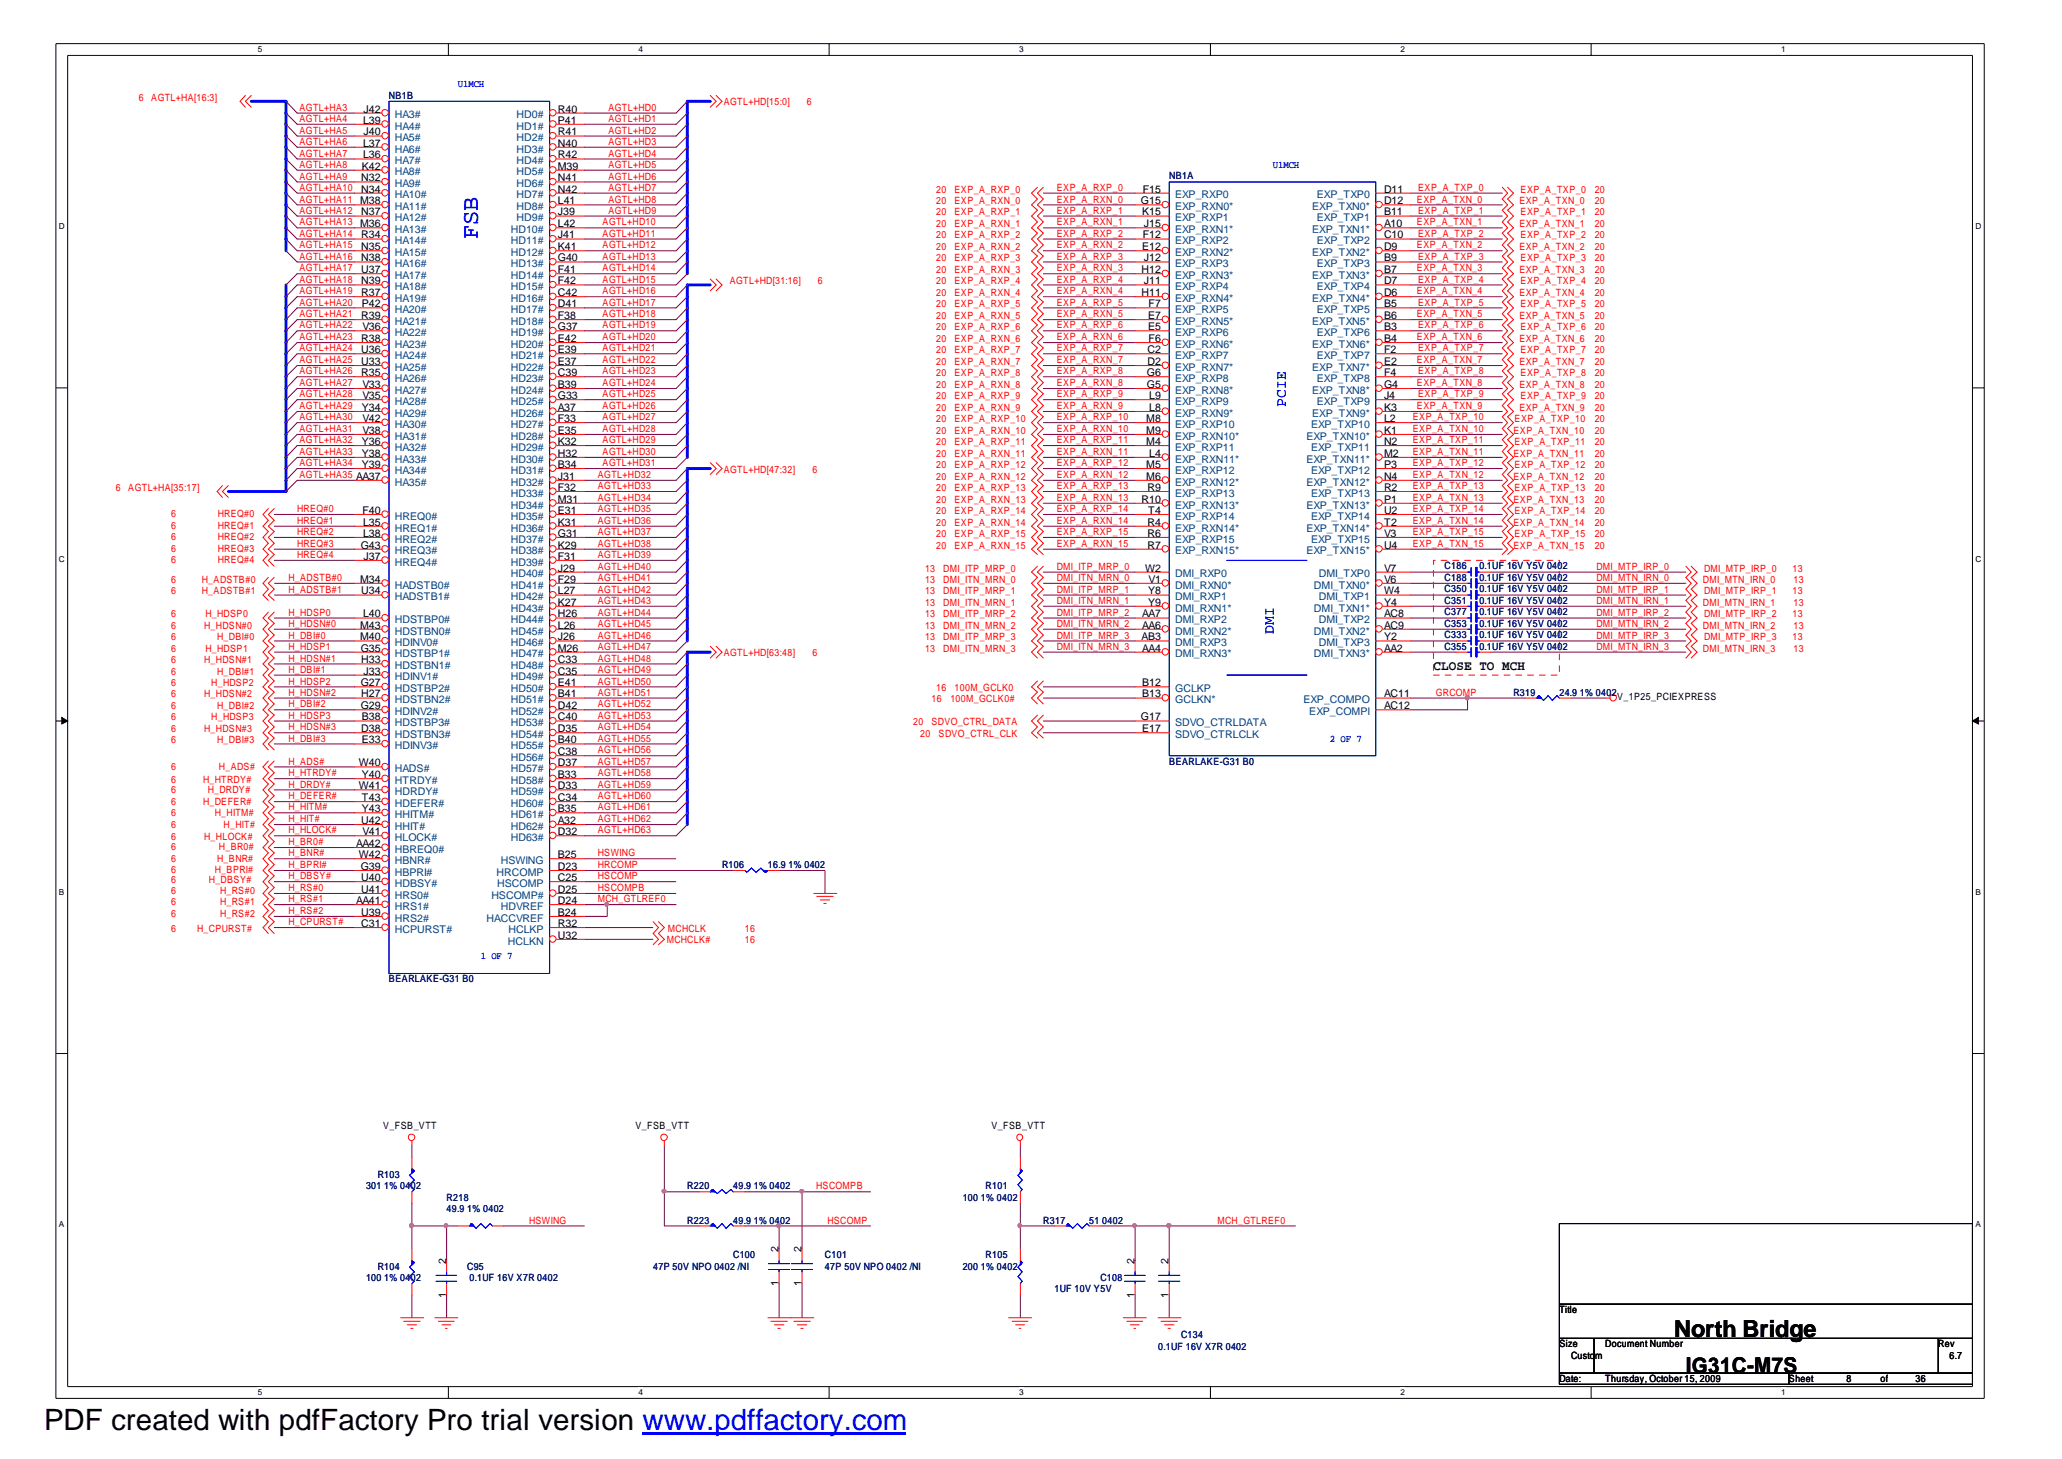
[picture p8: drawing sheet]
<svg xmlns="http://www.w3.org/2000/svg" width="297mm" height="210mm" viewBox="0 0 297 210" stroke-linecap="round" stroke-linejoin="round" font-family="sans-serif">
<defs><g id="words">
<text font-size="4.2" x="6.3" y="205.7">PDF created with pdfFactory Pro trial version www.pdffactory.com</text>
<text font-size="3.4" fill="#00f" x="68.7" y="34.4" transform="rotate(-90 68.7 34.4)">FSB</text>
<text font-size="3.4" x="240.9" y="192.4">North Bridge</text>
<text font-size="3.1" x="242.6" y="197.5">IG31C-M7S</text>
<g font-size="2.1" fill="#00f">
<text x="185" y="58.5" transform="rotate(-90 185 58.5)">PCIE</text>
<text x="183.3" y="91.2" transform="rotate(-90 183.3 91.2)">DMI</text>
</g>
<text font-size="1.9" x="206.2" y="96.4">CLOSE TO MCH</text>
<g font-size="1.5">
<text x="52.2" y="17.8">L39</text>
<text x="52.3" y="16.2">J42</text>
<text x="80.3" y="16.2">R40</text>
<text x="80.3" y="17.8">P41</text>
<text x="52.2" y="21.1">L37</text>
<text x="52.2" y="22.8">L36</text>
<text x="52.3" y="19.5">J40</text>
<text x="80.3" y="19.5">R41</text>
<text x="80.3" y="21.1">N40</text>
<text x="80.3" y="22.8">R42</text>
<text x="51.8" y="29.4">M38</text>
<text x="52" y="26.1">N32</text>
<text x="52" y="27.7">N34</text>
<text x="52.1" y="24.4">K42</text>
<text x="80.3" y="24.4">M39</text>
<text x="80.3" y="26.1">N41</text>
<text x="80.3" y="27.7">N42</text>
<text x="80.3" y="29.4">L41</text>
<text x="164.2" y="29.4">G15</text>
<text x="164.4" y="27.7">F15</text>
<text x="199.1" y="27.7">D11</text>
<text x="199.1" y="29.4">D12</text>
<text x="51.8" y="32.7">M36</text>
<text x="52" y="31">N37</text>
<text x="52" y="34.3">R34</text>
<text x="52" y="36">N35</text>
<text x="80.3" y="31">J39</text>
<text x="80.3" y="32.7">L42</text>
<text x="80.3" y="34.3">J41</text>
<text x="80.3" y="36">K41</text>
<text x="164.3" y="31">K15</text>
<text x="164.3" y="36">E12</text>
<text x="164.4" y="34.3">F12</text>
<text x="164.6" y="32.7">J15</text>
<text x="199.1" y="31">B11</text>
<text x="199.1" y="34.3">C10</text>
<text x="199.1" y="32.7">A10</text>
<text x="199.1" y="36">D9</text>
<text x="52" y="37.6">N38</text>
<text x="52" y="39.3">U37</text>
<text x="52" y="40.9">N39</text>
<text x="80.3" y="37.6">G40</text>
<text x="80.3" y="39.3">F41</text>
<text x="80.3" y="40.9">F42</text>
<text x="164.3" y="39.3">H12</text>
<text x="164.6" y="37.6">J12</text>
<text x="164.6" y="40.9">J11</text>
<text x="199.1" y="37.6">B9</text>
<text x="199.1" y="40.9">D7</text>
<text x="199.1" y="39.3">B7</text>
<text x="52" y="42.6">R37</text>
<text x="52" y="45.9">R39</text>
<text x="52.1" y="44.2">P42</text>
<text x="52.2" y="47.5">V36</text>
<text x="80.3" y="42.6">C42</text>
<text x="80.3" y="44.2">D41</text>
<text x="80.3" y="45.9">F38</text>
<text x="80.3" y="47.5">G37</text>
<text x="164.3" y="42.6">H11</text>
<text x="165.2" y="45.9">E7</text>
<text x="165.2" y="47.5">E5</text>
<text x="165.3" y="44.2">F7</text>
<text x="199.1" y="44.2">B5</text>
<text x="199.1" y="47.5">B3</text>
<text x="199.1" y="42.6">D6</text>
<text x="199.1" y="45.9">B6</text>
<text x="52" y="49.2">R38</text>
<text x="52" y="50.8">U36</text>
<text x="52" y="52.5">U33</text>
<text x="80.3" y="49.2">E42</text>
<text x="80.3" y="50.8">E39</text>
<text x="80.3" y="52.5">E37</text>
<text x="165.1" y="50.8">C2</text>
<text x="165.1" y="52.5">D2</text>
<text x="165.3" y="49.2">F6</text>
<text x="199.1" y="50.8">F2</text>
<text x="199.1" y="49.2">B4</text>
<text x="199.1" y="52.5">E2</text>
<text x="52" y="54.1">R35</text>
<text x="52.1" y="59.1">Y34</text>
<text x="52.2" y="55.8">V33</text>
<text x="52.2" y="57.4">V35</text>
<text x="80.3" y="54.1">C39</text>
<text x="80.3" y="55.8">B39</text>
<text x="80.3" y="57.4">G33</text>
<text x="80.3" y="59.1">A37</text>
<text x="165" y="54.1">G6</text>
<text x="165" y="55.8">G5</text>
<text x="165.4" y="57.4">L9</text>
<text x="165.4" y="59.1">L8</text>
<text x="199.1" y="54.1">F4</text>
<text x="199.1" y="57.4">J4</text>
<text x="199.1" y="55.8">G4</text>
<text x="199.1" y="59.1">K3</text>
<text x="52.1" y="64">Y36</text>
<text x="52.1" y="65.7">Y38</text>
<text x="52.2" y="60.7">V42</text>
<text x="52.2" y="62.4">V38</text>
<text x="80.3" y="60.7">F33</text>
<text x="80.3" y="62.4">E35</text>
<text x="80.3" y="64">K32</text>
<text x="80.3" y="65.7">H32</text>
<text x="164.9" y="60.7">M8</text>
<text x="164.9" y="62.4">M9</text>
<text x="164.9" y="64">M4</text>
<text x="165.4" y="65.7">L4</text>
<text x="199.1" y="60.7">L2</text>
<text x="199.1" y="62.4">K1</text>
<text x="199.1" y="64">N2</text>
<text x="199.1" y="65.7">M2</text>
<text x="52.1" y="67.3">Y39</text>
<text x="80.3" y="67.3">B34</text>
<text x="80.3" y="69">J31</text>
<text x="80.3" y="70.6">F32</text>
<text x="164.9" y="67.3">M5</text>
<text x="164.9" y="69">M6</text>
<text x="165.1" y="70.6">R9</text>
<text x="199.1" y="67.3">P3</text>
<text x="199.1" y="69">N4</text>
<text x="199.1" y="70.6">R2</text>
<text x="52.2" y="73.9">F40</text>
<text x="52.2" y="75.6">L35</text>
<text x="52.2" y="77.2">L38</text>
<text x="80.3" y="72.3">M31</text>
<text x="80.3" y="73.9">E31</text>
<text x="80.3" y="75.6">K31</text>
<text x="80.3" y="77.2">G31</text>
<text x="164.3" y="72.3">R10</text>
<text x="165.1" y="75.6">R4</text>
<text x="165.1" y="77.2">R6</text>
<text x="165.2" y="73.9">T4</text>
<text x="199.1" y="72.3">P1</text>
<text x="199.1" y="73.9">U2</text>
<text x="199.1" y="75.6">T2</text>
<text x="199.1" y="77.2">V3</text>
<text x="51.8" y="83.8">M34</text>
<text x="51.9" y="78.9">G43</text>
<text x="52.3" y="80.5">J37</text>
<text x="80.3" y="78.9">K29</text>
<text x="80.3" y="80.5">F31</text>
<text x="80.3" y="82.2">J29</text>
<text x="80.3" y="83.8">F29</text>
<text x="164.8" y="82.2">W2</text>
<text x="165.1" y="78.9">R7</text>
<text x="165.3" y="83.8">V1</text>
<text x="199.1" y="78.9">U4</text>
<text x="199.1" y="83.8">V6</text>
<text x="199.1" y="82.2">V7</text>
<text x="52" y="85.5">U34</text>
<text x="52.2" y="88.8">L40</text>
<text x="80.3" y="85.5">L27</text>
<text x="80.3" y="87.1">K27</text>
<text x="80.3" y="88.8">H26</text>
<text x="164.3" y="88.8">AA7</text>
<text x="165.2" y="85.5">Y8</text>
<text x="165.2" y="87.1">Y9</text>
<text x="199.1" y="87.1">Y4</text>
<text x="199.1" y="85.5">W4</text>
<text x="199.1" y="88.8">AC8</text>
<text x="51.8" y="90.4">M43</text>
<text x="51.8" y="92.1">M40</text>
<text x="51.9" y="93.7">G35</text>
<text x="52" y="95.4">H33</text>
<text x="80.3" y="90.4">L26</text>
<text x="80.3" y="92.1">J26</text>
<text x="80.3" y="93.7">M26</text>
<text x="80.3" y="95.4">C33</text>
<text x="164.3" y="92.1">AB3</text>
<text x="164.3" y="90.4">AA6</text>
<text x="164.3" y="93.7">AA4</text>
<text x="199.1" y="90.4">AC9</text>
<text x="199.1" y="93.7">AA2</text>
<text x="199.1" y="92.1">Y2</text>
<text x="51.9" y="98.7">G27</text>
<text x="52" y="100.3">H27</text>
<text x="52.3" y="97">J33</text>
<text x="80.3" y="97">C35</text>
<text x="80.3" y="98.7">E41</text>
<text x="80.3" y="100.3">B41</text>
<text x="164.3" y="98.7">B12</text>
<text x="164.3" y="100.3">B13</text>
<text x="199.1" y="100.3">AC11</text>
<text x="51.9" y="102">G29</text>
<text x="52" y="105.3">D38</text>
<text x="52.1" y="103.6">B38</text>
<text x="52.1" y="106.9">E33</text>
<text x="80.3" y="102">D42</text>
<text x="80.3" y="103.6">C40</text>
<text x="80.3" y="105.3">D35</text>
<text x="80.3" y="106.9">B40</text>
<text x="164.2" y="103.6">G17</text>
<text x="164.3" y="105.3">E17</text>
<text x="199.1" y="102">AC12</text>
<text x="51.6" y="110.3">W40</text>
<text x="51.6" y="113.6">W41</text>
<text x="52.1" y="111.9">Y40</text>
<text x="80.3" y="108.6">C38</text>
<text x="80.3" y="110.3">D37</text>
<text x="80.3" y="111.9">B33</text>
<text x="80.3" y="113.6">D33</text>
<text x="52" y="118.5">U42</text>
<text x="52.1" y="115.2">T43</text>
<text x="52.1" y="116.9">Y43</text>
<text x="80.3" y="115.2">C34</text>
<text x="80.3" y="116.9">B35</text>
<text x="80.3" y="118.5">A32</text>
<text x="51.2" y="121.8">AA42</text>
<text x="51.6" y="123.5">W42</text>
<text x="51.9" y="125.2">G39</text>
<text x="52.2" y="120.2">V41</text>
<text x="80.3" y="125.2">D23</text>
<text x="80.3" y="120.2">D32</text>
<text x="80.3" y="123.5">B25</text>
<text x="51.2" y="130.1">AA41</text>
<text x="52" y="126.8">U40</text>
<text x="52" y="128.5">U41</text>
<text x="52" y="131.8">U39</text>
<text x="80.3" y="128.5">D25</text>
<text x="80.3" y="131.8">B24</text>
<text x="80.3" y="126.8">C25</text>
<text x="80.3" y="130.1">D24</text>
<text x="52" y="133.4">C31</text>
<text x="80.3" y="135.1">U32</text>
<text x="80.3" y="133.4">R32</text>
<text x="64.2" y="181.8" transform="rotate(-90 64.2 181.8)">2</text>
<text x="112" y="185" transform="rotate(-90 112 185)">1</text>
<text x="112" y="180.2" transform="rotate(-90 112 180.2)">2</text>
<text x="115.3" y="185" transform="rotate(-90 115.3 185)">1</text>
<text x="115.3" y="180.2" transform="rotate(-90 115.3 180.2)">2</text>
<text x="163.2" y="181.8" transform="rotate(-90 163.2 181.8)">2</text>
<text x="168.1" y="181.8" transform="rotate(-90 168.1 181.8)">2</text>
<text x="64.2" y="186.7" transform="rotate(-90 64.2 186.7)">1</text>
<text x="163.2" y="186.7" transform="rotate(-90 163.2 186.7)">1</text>
<text x="168.1" y="186.7" transform="rotate(-90 168.1 186.7)">1</text>
</g>
<g font-size="1.5" fill="#004080">
<text x="56.8" y="17">HA3#</text>
<text x="74.3" y="17">HD0#</text>
<text x="56.8" y="18.6">HA4#</text>
<text x="56.8" y="20.3">HA5#</text>
<text x="56.8" y="21.9">HA6#</text>
<text x="56.8" y="23.6">HA7#</text>
<text x="74.3" y="18.6">HD1#</text>
<text x="74.3" y="20.3">HD2#</text>
<text x="74.3" y="21.9">HD3#</text>
<text x="74.3" y="23.6">HD4#</text>
<text x="56.8" y="25.2">HA8#</text>
<text x="56.8" y="26.9">HA9#</text>
<text x="56.8" y="28.5">HA10#</text>
<text x="74.3" y="25.2">HD5#</text>
<text x="74.3" y="26.9">HD6#</text>
<text x="74.3" y="28.5">HD7#</text>
<text x="169.1" y="28.5">EXP_RXP0</text>
<text x="189.5" y="28.5">EXP_TXP0</text>
<text x="56.8" y="30.2">HA11#</text>
<text x="56.8" y="31.8">HA12#</text>
<text x="56.8" y="33.5">HA13#</text>
<text x="56.8" y="35.2">HA14#</text>
<text x="73.5" y="33.5">HD10#</text>
<text x="73.5" y="35.2">HD11#</text>
<text x="74.3" y="30.2">HD8#</text>
<text x="74.3" y="31.8">HD9#</text>
<text x="169.1" y="30.2">EXP_RXN0*</text>
<text x="169.1" y="31.8">EXP_RXP1</text>
<text x="169.1" y="33.5">EXP_RXN1*</text>
<text x="169.1" y="35.2">EXP_RXP2</text>
<text x="188.8" y="30.2">EXP_TXN0*</text>
<text x="188.8" y="33.5">EXP_TXN1*</text>
<text x="189.5" y="31.8">EXP_TXP1</text>
<text x="189.5" y="35.2">EXP_TXP2</text>
<text x="56.8" y="36.8">HA15#</text>
<text x="56.8" y="38.5">HA16#</text>
<text x="56.8" y="40.1">HA17#</text>
<text x="56.8" y="41.8">HA18#</text>
<text x="73.5" y="36.8">HD12#</text>
<text x="73.5" y="38.5">HD13#</text>
<text x="73.5" y="40.1">HD14#</text>
<text x="73.5" y="41.8">HD15#</text>
<text x="169.1" y="36.8">EXP_RXN2*</text>
<text x="169.1" y="38.5">EXP_RXP3</text>
<text x="169.1" y="40.1">EXP_RXN3*</text>
<text x="169.1" y="41.8">EXP_RXP4</text>
<text x="188.8" y="36.8">EXP_TXN2*</text>
<text x="188.8" y="40.1">EXP_TXN3*</text>
<text x="189.5" y="38.5">EXP_TXP3</text>
<text x="189.5" y="41.8">EXP_TXP4</text>
<text x="56.8" y="43.4">HA19#</text>
<text x="56.8" y="45.1">HA20#</text>
<text x="56.8" y="46.8">HA21#</text>
<text x="73.5" y="43.4">HD16#</text>
<text x="73.5" y="45.1">HD17#</text>
<text x="73.5" y="46.8">HD18#</text>
<text x="169.1" y="43.4">EXP_RXN4*</text>
<text x="169.1" y="45.1">EXP_RXP5</text>
<text x="169.1" y="46.8">EXP_RXN5*</text>
<text x="188.8" y="43.4">EXP_TXN4*</text>
<text x="188.8" y="46.8">EXP_TXN5*</text>
<text x="189.5" y="45.1">EXP_TXP5</text>
<text x="56.8" y="48.4">HA22#</text>
<text x="56.8" y="50.1">HA23#</text>
<text x="56.8" y="51.7">HA24#</text>
<text x="56.8" y="53.4">HA25#</text>
<text x="73.5" y="48.4">HD19#</text>
<text x="73.5" y="50.1">HD20#</text>
<text x="73.5" y="51.7">HD21#</text>
<text x="73.5" y="53.4">HD22#</text>
<text x="169.1" y="48.4">EXP_RXP6</text>
<text x="169.1" y="50.1">EXP_RXN6*</text>
<text x="169.1" y="51.7">EXP_RXP7</text>
<text x="169.1" y="53.4">EXP_RXN7*</text>
<text x="188.8" y="50.1">EXP_TXN6*</text>
<text x="188.8" y="53.4">EXP_TXN7*</text>
<text x="189.5" y="48.4">EXP_TXP6</text>
<text x="189.5" y="51.7">EXP_TXP7</text>
<text x="56.8" y="55">HA26#</text>
<text x="56.8" y="56.7">HA27#</text>
<text x="56.8" y="58.3">HA28#</text>
<text x="56.8" y="60">HA29#</text>
<text x="73.5" y="55">HD23#</text>
<text x="73.5" y="56.7">HD24#</text>
<text x="73.5" y="58.3">HD25#</text>
<text x="73.5" y="60">HD26#</text>
<text x="169.1" y="55">EXP_RXP8</text>
<text x="169.1" y="56.7">EXP_RXN8*</text>
<text x="169.1" y="58.3">EXP_RXP9</text>
<text x="169.1" y="60">EXP_RXN9*</text>
<text x="188.8" y="56.7">EXP_TXN8*</text>
<text x="188.8" y="60">EXP_TXN9*</text>
<text x="189.5" y="55">EXP_TXP8</text>
<text x="189.5" y="58.3">EXP_TXP9</text>
<text x="56.8" y="61.6">HA30#</text>
<text x="56.8" y="63.3">HA31#</text>
<text x="56.8" y="64.9">HA32#</text>
<text x="73.5" y="61.6">HD27#</text>
<text x="73.5" y="63.3">HD28#</text>
<text x="73.5" y="64.9">HD29#</text>
<text x="169.1" y="61.6">EXP_RXP10</text>
<text x="169.1" y="63.3">EXP_RXN10*</text>
<text x="169.1" y="64.9">EXP_RXP11</text>
<text x="188" y="63.3">EXP_TXN10*</text>
<text x="188.6" y="61.6">EXP_TXP10</text>
<text x="188.6" y="64.9">EXP_TXP11</text>
<text x="56.8" y="66.6">HA33#</text>
<text x="56.8" y="68.2">HA34#</text>
<text x="56.8" y="69.9">HA35#</text>
<text x="73.5" y="66.6">HD30#</text>
<text x="73.5" y="68.2">HD31#</text>
<text x="73.5" y="69.9">HD32#</text>
<text x="73.5" y="71.5">HD33#</text>
<text x="169.1" y="66.6">EXP_RXN11*</text>
<text x="169.1" y="68.2">EXP_RXP12</text>
<text x="169.1" y="69.9">EXP_RXN12*</text>
<text x="169.1" y="71.5">EXP_RXP13</text>
<text x="188" y="66.6">EXP_TXN11*</text>
<text x="188" y="69.9">EXP_TXN12*</text>
<text x="188.6" y="68.2">EXP_TXP12</text>
<text x="188.6" y="71.5">EXP_TXP13</text>
<text x="56.8" y="74.8">HREQ0#</text>
<text x="56.8" y="76.5">HREQ1#</text>
<text x="73.5" y="73.2">HD34#</text>
<text x="73.5" y="74.8">HD35#</text>
<text x="73.5" y="76.5">HD36#</text>
<text x="169.1" y="73.2">EXP_RXN13*</text>
<text x="169.1" y="74.8">EXP_RXP14</text>
<text x="169.1" y="76.5">EXP_RXN14*</text>
<text x="188" y="73.2">EXP_TXN13*</text>
<text x="188" y="76.5">EXP_TXN14*</text>
<text x="188.6" y="74.8">EXP_TXP14</text>
<text x="56.8" y="78.1">HREQ2#</text>
<text x="56.8" y="79.8">HREQ3#</text>
<text x="56.8" y="81.4">HREQ4#</text>
<text x="73.5" y="78.1">HD37#</text>
<text x="73.5" y="79.8">HD38#</text>
<text x="73.5" y="81.4">HD39#</text>
<text x="73.5" y="83.1">HD40#</text>
<text x="169.1" y="78.1">EXP_RXP15</text>
<text x="169.1" y="79.8">EXP_RXN15*</text>
<text x="169.1" y="83.1">DMI_RXP0</text>
<text x="188" y="79.8">EXP_TXN15*</text>
<text x="188.6" y="78.1">EXP_TXP15</text>
<text x="189.7" y="83.1">DMI_TXP0</text>
<text x="56.8" y="84.7">HADSTB0#</text>
<text x="56.8" y="86.4">HADSTB1#</text>
<text x="56.8" y="89.7">HDSTBP0#</text>
<text x="73.5" y="84.7">HD41#</text>
<text x="73.5" y="86.4">HD42#</text>
<text x="73.5" y="88">HD43#</text>
<text x="73.5" y="89.7">HD44#</text>
<text x="169.1" y="84.7">DMI_RXN0*</text>
<text x="169.1" y="86.4">DMI_RXP1</text>
<text x="169.1" y="88">DMI_RXN1*</text>
<text x="169.1" y="89.7">DMI_RXP2</text>
<text x="189.1" y="84.7">DMI_TXN0*</text>
<text x="189.1" y="88">DMI_TXN1*</text>
<text x="189.7" y="86.4">DMI_TXP1</text>
<text x="189.7" y="89.7">DMI_TXP2</text>
<text x="56.8" y="91.3">HDSTBN0#</text>
<text x="56.8" y="94.6">HDSTBP1#</text>
<text x="56.8" y="93">HDINV0#</text>
<text x="73.5" y="91.3">HD45#</text>
<text x="73.5" y="93">HD46#</text>
<text x="73.5" y="94.6">HD47#</text>
<text x="169.1" y="91.3">DMI_RXN2*</text>
<text x="169.1" y="93">DMI_RXP3</text>
<text x="169.1" y="94.6">DMI_RXN3*</text>
<text x="189.1" y="91.3">DMI_TXN2*</text>
<text x="189.1" y="94.6">DMI_TXN3*</text>
<text x="189.7" y="93">DMI_TXP3</text>
<text x="56.8" y="96.3">HDSTBN1#</text>
<text x="56.8" y="99.6">HDSTBP2#</text>
<text x="56.8" y="101.2">HDSTBN2#</text>
<text x="56.8" y="97.9">HDINV1#</text>
<text x="73.5" y="96.3">HD48#</text>
<text x="73.5" y="97.9">HD49#</text>
<text x="73.5" y="99.6">HD50#</text>
<text x="73.5" y="101.2">HD51#</text>
<text x="169.1" y="99.6">GCLKP</text>
<text x="169.1" y="101.2">GCLKN*</text>
<text x="187.5" y="101.2">EXP_COMPO</text>
<text x="56.8" y="104.5">HDSTBP3#</text>
<text x="56.8" y="106.2">HDSTBN3#</text>
<text x="56.8" y="102.9">HDINV2#</text>
<text x="56.8" y="107.8">HDINV3#</text>
<text x="73.5" y="102.9">HD52#</text>
<text x="73.5" y="104.5">HD53#</text>
<text x="73.5" y="106.2">HD54#</text>
<text x="73.5" y="107.8">HD55#</text>
<text x="169.1" y="104.5">SDVO_CTRLDATA</text>
<text x="169.1" y="106.2">SDVO_CTRLCLK</text>
<text x="188.4" y="102.9">EXP_COMPI</text>
<text x="56.8" y="111.1">HADS#</text>
<text x="56.8" y="112.8">HTRDY#</text>
<text x="73.5" y="109.5">HD56#</text>
<text x="73.5" y="111.1">HD57#</text>
<text x="73.5" y="112.8">HD58#</text>
<text x="56.8" y="114.4">HDRDY#</text>
<text x="56.8" y="116.1">HDEFER#</text>
<text x="56.8" y="117.7">HHITM#</text>
<text x="56.8" y="119.4">HHIT#</text>
<text x="73.5" y="114.4">HD59#</text>
<text x="73.5" y="116.1">HD60#</text>
<text x="73.5" y="117.7">HD61#</text>
<text x="73.5" y="119.4">HD62#</text>
<text x="56.8" y="121">HLOCK#</text>
<text x="56.8" y="122.7">HBREQ0#</text>
<text x="56.8" y="124.3">HBNR#</text>
<text x="56.8" y="126">HBPRI#</text>
<text x="71.5" y="126">HRCOMP</text>
<text x="72.1" y="124.3">HSWING</text>
<text x="73.5" y="121">HD63#</text>
<text x="56.8" y="127.6">HDBSY#</text>
<text x="56.8" y="129.3">HRS0#</text>
<text x="56.8" y="130.9">HRS1#</text>
<text x="70.7" y="129.3">HSCOMP#</text>
<text x="71.5" y="127.6">HSCOMP</text>
<text x="72.1" y="130.9">HDVREF</text>
<text x="56.8" y="132.6">HRS2#</text>
<text x="56.8" y="134.2">HCPURST#</text>
<text x="70" y="132.6">HACCVREF</text>
<text x="73.1" y="135.9">HCLKN</text>
<text x="73.2" y="134.2">HCLKP</text>
</g>
<g font-size="1.4" fill="#f00">
<text x="20" y="14.5">6</text>
<text x="21.8" y="14.5">AGTL+HA[16:3]</text>
<text x="43.1" y="15.9">AGTL+HA3</text>
<text x="43.1" y="17.5">AGTL+HA4</text>
<text x="87.5" y="17.5">AGTL+HD1</text>
<text x="87.5" y="15.9">AGTL+HD0</text>
<text x="104.1" y="15.2">AGTL+HD[15:0]</text>
<text x="116.1" y="15.2">6</text>
<text x="43.1" y="19.2">AGTL+HA5</text>
<text x="43.1" y="22.5">AGTL+HA7</text>
<text x="43.1" y="20.8">AGTL+HA6</text>
<text x="87.5" y="19.2">AGTL+HD2</text>
<text x="87.5" y="20.8">AGTL+HD3</text>
<text x="87.5" y="22.5">AGTL+HD4</text>
<text x="43.1" y="25.8">AGTL+HA9</text>
<text x="43.1" y="27.4">AGTL+HA10</text>
<text x="43.1" y="24.1">AGTL+HA8</text>
<text x="43.1" y="29.1">AGTL+HA11</text>
<text x="87.5" y="29.1">AGTL+HD8</text>
<text x="87.5" y="27.4">AGTL+HD7</text>
<text x="87.5" y="25.8">AGTL+HD6</text>
<text x="87.5" y="24.1">AGTL+HD5</text>
<text x="134.7" y="27.7">20</text>
<text x="134.7" y="29.4">20</text>
<text x="137.3" y="27.7">EXP_A_RXP_0</text>
<text x="137.3" y="29.4">EXP_A_RXN_0</text>
<text x="152.1" y="27.4">EXP_A_RXP_0</text>
<text x="152.1" y="29.1">EXP_A_RXN_0</text>
<text x="203.9" y="29.1">EXP_A_TXN_0</text>
<text x="204" y="27.4">EXP_A_TXP_0</text>
<text x="218.6" y="29.4">EXP_A_TXN_0</text>
<text x="218.8" y="27.7">EXP_A_TXP_0</text>
<text x="229.4" y="27.7">20</text>
<text x="229.4" y="29.4">20</text>
<text x="43.1" y="35.7">AGTL+HA15</text>
<text x="43.1" y="30.7">AGTL+HA12</text>
<text x="43.1" y="34.1">AGTL+HA14</text>
<text x="43.1" y="32.4">AGTL+HA13</text>
<text x="86.7" y="34.1">AGTL+HD11</text>
<text x="86.7" y="32.4">AGTL+HD10</text>
<text x="86.7" y="35.7">AGTL+HD12</text>
<text x="87.5" y="30.7">AGTL+HD9</text>
<text x="134.7" y="34.3">20</text>
<text x="134.7" y="31">20</text>
<text x="134.7" y="32.7">20</text>
<text x="134.7" y="36">20</text>
<text x="137.3" y="34.3">EXP_A_RXP_2</text>
<text x="137.3" y="31">EXP_A_RXP_1</text>
<text x="137.3" y="32.7">EXP_A_RXN_1</text>
<text x="137.3" y="36">EXP_A_RXN_2</text>
<text x="152.1" y="30.7">EXP_A_RXP_1</text>
<text x="152.1" y="34.1">EXP_A_RXP_2</text>
<text x="152.1" y="32.4">EXP_A_RXN_1</text>
<text x="152.1" y="35.7">EXP_A_RXN_2</text>
<text x="203.9" y="32.4">EXP_A_TXN_1</text>
<text x="203.9" y="35.7">EXP_A_TXN_2</text>
<text x="204" y="30.7">EXP_A_TXP_1</text>
<text x="204" y="34.1">EXP_A_TXP_2</text>
<text x="218.6" y="32.7">EXP_A_TXN_1</text>
<text x="218.6" y="36">EXP_A_TXN_2</text>
<text x="218.8" y="34.3">EXP_A_TXP_2</text>
<text x="218.8" y="31">EXP_A_TXP_1</text>
<text x="229.4" y="34.3">20</text>
<text x="229.4" y="31">20</text>
<text x="229.4" y="32.7">20</text>
<text x="229.4" y="36">20</text>
<text x="43.1" y="37.4">AGTL+HA16</text>
<text x="43.1" y="40.7">AGTL+HA18</text>
<text x="43.1" y="39">AGTL+HA17</text>
<text x="86.7" y="39">AGTL+HD14</text>
<text x="86.7" y="37.4">AGTL+HD13</text>
<text x="86.7" y="40.7">AGTL+HD15</text>
<text x="105" y="40.9">AGTL+HD[31:16]</text>
<text x="117.7" y="40.9">6</text>
<text x="134.7" y="37.6">20</text>
<text x="134.7" y="40.9">20</text>
<text x="134.7" y="39.3">20</text>
<text x="137.3" y="37.6">EXP_A_RXP_3</text>
<text x="137.3" y="40.9">EXP_A_RXP_4</text>
<text x="137.3" y="39.3">EXP_A_RXN_3</text>
<text x="152.1" y="37.4">EXP_A_RXP_3</text>
<text x="152.1" y="40.7">EXP_A_RXP_4</text>
<text x="152.1" y="39">EXP_A_RXN_3</text>
<text x="203.9" y="39">EXP_A_TXN_3</text>
<text x="204" y="37.4">EXP_A_TXP_3</text>
<text x="204" y="40.7">EXP_A_TXP_4</text>
<text x="218.6" y="39.3">EXP_A_TXN_3</text>
<text x="218.8" y="37.6">EXP_A_TXP_3</text>
<text x="218.8" y="40.9">EXP_A_TXP_4</text>
<text x="229.4" y="37.6">20</text>
<text x="229.4" y="40.9">20</text>
<text x="229.4" y="39.3">20</text>
<text x="43.1" y="47.3">AGTL+HA22</text>
<text x="43.1" y="45.6">AGTL+HA21</text>
<text x="43.1" y="42.3">AGTL+HA19</text>
<text x="43.1" y="44">AGTL+HA20</text>
<text x="86.7" y="47.3">AGTL+HD19</text>
<text x="86.7" y="42.3">AGTL+HD16</text>
<text x="86.7" y="44">AGTL+HD17</text>
<text x="86.7" y="45.6">AGTL+HD18</text>
<text x="134.7" y="47.5">20</text>
<text x="134.7" y="44.2">20</text>
<text x="134.7" y="45.9">20</text>
<text x="134.7" y="42.6">20</text>
<text x="137.3" y="47.5">EXP_A_RXP_6</text>
<text x="137.3" y="44.2">EXP_A_RXP_5</text>
<text x="137.3" y="45.9">EXP_A_RXN_5</text>
<text x="137.3" y="42.6">EXP_A_RXN_4</text>
<text x="152.1" y="44">EXP_A_RXP_5</text>
<text x="152.1" y="47.3">EXP_A_RXP_6</text>
<text x="152.1" y="42.3">EXP_A_RXN_4</text>
<text x="152.1" y="45.6">EXP_A_RXN_5</text>
<text x="203.9" y="42.3">EXP_A_TXN_4</text>
<text x="203.9" y="45.6">EXP_A_TXN_5</text>
<text x="204" y="47.3">EXP_A_TXP_6</text>
<text x="204" y="44">EXP_A_TXP_5</text>
<text x="218.6" y="45.9">EXP_A_TXN_5</text>
<text x="218.6" y="42.6">EXP_A_TXN_4</text>
<text x="218.8" y="44.2">EXP_A_TXP_5</text>
<text x="218.8" y="47.5">EXP_A_TXP_6</text>
<text x="229.4" y="44.2">20</text>
<text x="229.4" y="47.5">20</text>
<text x="229.4" y="45.9">20</text>
<text x="229.4" y="42.6">20</text>
<text x="43.1" y="49">AGTL+HA23</text>
<text x="43.1" y="50.6">AGTL+HA24</text>
<text x="43.1" y="53.9">AGTL+HA26</text>
<text x="43.1" y="52.3">AGTL+HA25</text>
<text x="86.7" y="53.9">AGTL+HD23</text>
<text x="86.7" y="49">AGTL+HD20</text>
<text x="86.7" y="50.6">AGTL+HD21</text>
<text x="86.7" y="52.3">AGTL+HD22</text>
<text x="134.7" y="50.8">20</text>
<text x="134.7" y="49.2">20</text>
<text x="134.7" y="52.5">20</text>
<text x="137.3" y="50.8">EXP_A_RXP_7</text>
<text x="137.3" y="49.2">EXP_A_RXN_6</text>
<text x="137.3" y="52.5">EXP_A_RXN_7</text>
<text x="152.1" y="50.6">EXP_A_RXP_7</text>
<text x="152.1" y="53.9">EXP_A_RXP_8</text>
<text x="152.1" y="52.3">EXP_A_RXN_7</text>
<text x="152.1" y="49">EXP_A_RXN_6</text>
<text x="203.9" y="49">EXP_A_TXN_6</text>
<text x="203.9" y="52.3">EXP_A_TXN_7</text>
<text x="204" y="53.9">EXP_A_TXP_8</text>
<text x="204" y="50.6">EXP_A_TXP_7</text>
<text x="218.6" y="49.2">EXP_A_TXN_6</text>
<text x="218.6" y="52.5">EXP_A_TXN_7</text>
<text x="218.8" y="50.8">EXP_A_TXP_7</text>
<text x="229.4" y="50.8">20</text>
<text x="229.4" y="49.2">20</text>
<text x="229.4" y="52.5">20</text>
<text x="43.1" y="55.6">AGTL+HA27</text>
<text x="43.1" y="57.2">AGTL+HA28</text>
<text x="43.1" y="58.9">AGTL+HA29</text>
<text x="86.7" y="57.2">AGTL+HD25</text>
<text x="86.7" y="55.6">AGTL+HD24</text>
<text x="86.7" y="58.9">AGTL+HD26</text>
<text x="134.7" y="57.4">20</text>
<text x="134.7" y="54.1">20</text>
<text x="134.7" y="55.8">20</text>
<text x="134.7" y="59.1">20</text>
<text x="137.3" y="57.4">EXP_A_RXP_9</text>
<text x="137.3" y="54.1">EXP_A_RXP_8</text>
<text x="137.3" y="55.8">EXP_A_RXN_8</text>
<text x="137.3" y="59.1">EXP_A_RXN_9</text>
<text x="152.1" y="57.2">EXP_A_RXP_9</text>
<text x="152.1" y="58.9">EXP_A_RXN_9</text>
<text x="152.1" y="55.6">EXP_A_RXN_8</text>
<text x="203.9" y="55.6">EXP_A_TXN_8</text>
<text x="203.9" y="58.9">EXP_A_TXN_9</text>
<text x="204" y="57.2">EXP_A_TXP_9</text>
<text x="218.6" y="55.8">EXP_A_TXN_8</text>
<text x="218.6" y="59.1">EXP_A_TXN_9</text>
<text x="218.8" y="57.4">EXP_A_TXP_9</text>
<text x="218.8" y="54.1">EXP_A_TXP_8</text>
<text x="229.4" y="57.4">20</text>
<text x="229.4" y="54.1">20</text>
<text x="229.4" y="55.8">20</text>
<text x="229.4" y="59.1">20</text>
<text x="43.1" y="62.2">AGTL+HA31</text>
<text x="43.1" y="60.5">AGTL+HA30</text>
<text x="43.1" y="63.8">AGTL+HA32</text>
<text x="43.1" y="65.5">AGTL+HA33</text>
<text x="86.7" y="60.5">AGTL+HD27</text>
<text x="86.7" y="63.8">AGTL+HD29</text>
<text x="86.7" y="62.2">AGTL+HD28</text>
<text x="86.7" y="65.5">AGTL+HD30</text>
<text x="134.7" y="60.7">20</text>
<text x="134.7" y="64">20</text>
<text x="134.7" y="62.4">20</text>
<text x="134.7" y="65.7">20</text>
<text x="137.3" y="60.7">EXP_A_RXP_10</text>
<text x="137.3" y="64">EXP_A_RXP_11</text>
<text x="137.3" y="62.4">EXP_A_RXN_10</text>
<text x="137.3" y="65.7">EXP_A_RXN_11</text>
<text x="152.1" y="63.8">EXP_A_RXP_11</text>
<text x="152.1" y="60.5">EXP_A_RXP_10</text>
<text x="152.1" y="62.2">EXP_A_RXN_10</text>
<text x="152.1" y="65.5">EXP_A_RXN_11</text>
<text x="203.3" y="60.5">EXP_A_TXP_10</text>
<text x="203.3" y="63.8">EXP_A_TXP_11</text>
<text x="203.3" y="65.5">EXP_A_TXN_11</text>
<text x="203.3" y="62.2">EXP_A_TXN_10</text>
<text x="217.8" y="62.4">EXP_A_TXN_10</text>
<text x="217.8" y="65.7">EXP_A_TXN_11</text>
<text x="217.9" y="64">EXP_A_TXP_11</text>
<text x="217.9" y="60.7">EXP_A_TXP_10</text>
<text x="229.4" y="64">20</text>
<text x="229.4" y="60.7">20</text>
<text x="229.4" y="62.4">20</text>
<text x="229.4" y="65.7">20</text>
<text x="16.7" y="70.6">6</text>
<text x="18.5" y="70.6">AGTL+HA[35:17]</text>
<text x="43.1" y="67.1">AGTL+HA34</text>
<text x="43.1" y="68.8">AGTL+HA35 AA37</text>
<text x="86" y="70.4">AGTL+HD33</text>
<text x="86" y="68.8">AGTL+HD32</text>
<text x="86.7" y="67.1">AGTL+HD31</text>
<text x="104.1" y="68">AGTL+HD[47:32]</text>
<text x="116.9" y="68">6</text>
<text x="134.7" y="67.3">20</text>
<text x="134.7" y="70.6">20</text>
<text x="134.7" y="69">20</text>
<text x="137.3" y="67.3">EXP_A_RXP_12</text>
<text x="137.3" y="70.6">EXP_A_RXP_13</text>
<text x="137.3" y="69">EXP_A_RXN_12</text>
<text x="152.1" y="67.1">EXP_A_RXP_12</text>
<text x="152.1" y="70.4">EXP_A_RXP_13</text>
<text x="152.1" y="68.8">EXP_A_RXN_12</text>
<text x="203.3" y="70.4">EXP_A_TXP_13</text>
<text x="203.3" y="67.1">EXP_A_TXP_12</text>
<text x="203.3" y="68.8">EXP_A_TXN_12</text>
<text x="217.8" y="69">EXP_A_TXN_12</text>
<text x="217.9" y="70.6">EXP_A_TXP_13</text>
<text x="217.9" y="67.3">EXP_A_TXP_12</text>
<text x="229.4" y="70.6">20</text>
<text x="229.4" y="67.3">20</text>
<text x="229.4" y="69">20</text>
<text x="24.6" y="77.7">6</text>
<text x="24.6" y="74.4">6</text>
<text x="24.6" y="76.1">6</text>
<text x="31.3" y="77.7">HREQ#2</text>
<text x="31.3" y="74.4">HREQ#0</text>
<text x="31.3" y="76.1">HREQ#1</text>
<text x="42.8" y="75.4">HREQ#1</text>
<text x="42.8" y="73.7">HREQ#0</text>
<text x="42.8" y="77">HREQ#2</text>
<text x="86" y="73.7">AGTL+HD35</text>
<text x="86" y="72.1">AGTL+HD34</text>
<text x="86" y="75.4">AGTL+HD36</text>
<text x="86" y="77">AGTL+HD37</text>
<text x="134.7" y="77.2">20</text>
<text x="134.7" y="73.9">20</text>
<text x="134.7" y="72.3">20</text>
<text x="134.7" y="75.6">20</text>
<text x="137.3" y="77.2">EXP_A_RXP_15</text>
<text x="137.3" y="73.9">EXP_A_RXP_14</text>
<text x="137.3" y="72.3">EXP_A_RXN_13</text>
<text x="137.3" y="75.6">EXP_A_RXN_14</text>
<text x="152.1" y="77">EXP_A_RXP_15</text>
<text x="152.1" y="73.7">EXP_A_RXP_14</text>
<text x="152.1" y="72.1">EXP_A_RXN_13</text>
<text x="152.1" y="75.4">EXP_A_RXN_14</text>
<text x="203.3" y="73.7">EXP_A_TXP_14</text>
<text x="203.3" y="77">EXP_A_TXP_15</text>
<text x="203.3" y="75.4">EXP_A_TXN_14</text>
<text x="203.3" y="72.1">EXP_A_TXN_13</text>
<text x="217.8" y="72.3">EXP_A_TXN_13</text>
<text x="217.8" y="75.6">EXP_A_TXN_14</text>
<text x="217.9" y="73.9">EXP_A_TXP_14</text>
<text x="217.9" y="77.2">EXP_A_TXP_15</text>
<text x="229.4" y="73.9">20</text>
<text x="229.4" y="77.2">20</text>
<text x="229.4" y="72.3">20</text>
<text x="229.4" y="75.6">20</text>
<text x="24.6" y="83.8">6</text>
<text x="24.6" y="81">6</text>
<text x="24.6" y="79.4">6</text>
<text x="29" y="83.8">H_ADSTB#0</text>
<text x="31.3" y="81">HREQ#4</text>
<text x="31.3" y="79.4">HREQ#3</text>
<text x="41.5" y="83.6">H_ADSTB#0</text>
<text x="42.8" y="78.7">HREQ#3</text>
<text x="42.8" y="80.3">HREQ#4</text>
<text x="86" y="80.3">AGTL+HD39</text>
<text x="86" y="78.7">AGTL+HD38</text>
<text x="86" y="82">AGTL+HD40</text>
<text x="86" y="83.6">AGTL+HD41</text>
<text x="133.1" y="82.2">13</text>
<text x="133.1" y="83.8">13</text>
<text x="134.7" y="78.9">20</text>
<text x="135.7" y="82.2">DMI_ITP_MRP_0</text>
<text x="135.7" y="83.8">DMI_ITN_MRN_0</text>
<text x="137.3" y="78.9">EXP_A_RXN_15</text>
<text x="152.1" y="82">DMI_ITP_MRP_0</text>
<text x="152.1" y="83.6">DMI_ITN_MRN_0</text>
<text x="152.1" y="78.7">EXP_A_RXN_15</text>
<text x="203.3" y="78.7">EXP_A_TXN_15</text>
<text x="217.8" y="78.9">EXP_A_TXN_15</text>
<text x="229.4" y="78.9">20</text>
<text x="229.7" y="82">DMI_MTP_IRP_0</text>
<text x="229.7" y="83.6">DMI_MTN_IRN_0</text>
<text x="245" y="83.8">DMI_MTN_IRN_0</text>
<text x="245.2" y="82.2">DMI_MTP_IRP_0</text>
<text x="257.9" y="82.2">13</text>
<text x="258.1" y="83.8">13</text>
<text x="24.6" y="85.5">6</text>
<text x="24.6" y="88.8">6</text>
<text x="29" y="85.5">H_ADSTB#1</text>
<text x="29.5" y="88.8">H_HDSP0</text>
<text x="41.5" y="85.3">H_ADSTB#1</text>
<text x="41.5" y="88.6">H_HDSP0</text>
<text x="86" y="86.9">AGTL+HD43</text>
<text x="86" y="85.3">AGTL+HD42</text>
<text x="86" y="88.6">AGTL+HD44</text>
<text x="133.1" y="85.5">13</text>
<text x="133.1" y="87.1">13</text>
<text x="133.1" y="88.8">13</text>
<text x="135.7" y="85.5">DMI_ITP_MRP_1</text>
<text x="135.7" y="87.1">DMI_ITN_MRN_1</text>
<text x="135.7" y="88.8">DMI_ITP_MRP_2</text>
<text x="152.1" y="86.9">DMI_ITN_MRN_1</text>
<text x="152.1" y="88.6">DMI_ITP_MRP_2</text>
<text x="152.1" y="85.3">DMI_ITP_MRP_1</text>
<text x="229.7" y="85.3">DMI_MTP_IRP_1</text>
<text x="229.7" y="86.9">DMI_MTN_IRN_1</text>
<text x="229.7" y="88.6">DMI_MTP_IRP_2</text>
<text x="245" y="87.1">DMI_MTN_IRN_1</text>
<text x="245.2" y="88.8">DMI_MTP_IRP_2</text>
<text x="245.2" y="85.5">DMI_MTP_IRP_1</text>
<text x="257.9" y="88.8">13</text>
<text x="257.9" y="85.5">13</text>
<text x="258.1" y="87.1">13</text>
<text x="24.6" y="92.1">6</text>
<text x="24.6" y="90.4">6</text>
<text x="24.6" y="95.4">6</text>
<text x="24.6" y="93.7">6</text>
<text x="29.4" y="90.4">H_HDSN#0</text>
<text x="29.4" y="95.4">H_HDSN#1</text>
<text x="29.5" y="93.7">H_HDSP1</text>
<text x="31.2" y="92.1">H_DBI#0</text>
<text x="41.5" y="93.5">H_HDSP1</text>
<text x="41.5" y="91.9">H_DBI#0</text>
<text x="41.5" y="90.2">H_HDSN#0</text>
<text x="41.5" y="95.2">H_HDSN#1</text>
<text x="86" y="90.2">AGTL+HD45</text>
<text x="86" y="93.5">AGTL+HD47</text>
<text x="86" y="91.9">AGTL+HD46</text>
<text x="86" y="95.2">AGTL+HD48</text>
<text x="104.1" y="94.4">AGTL+HD[63:48]</text>
<text x="116.9" y="94.4">6</text>
<text x="133.1" y="90.4">13</text>
<text x="133.1" y="92.1">13</text>
<text x="133.1" y="93.7">13</text>
<text x="135.7" y="90.4">DMI_ITN_MRN_2</text>
<text x="135.7" y="92.1">DMI_ITP_MRP_3</text>
<text x="135.7" y="93.7">DMI_ITN_MRN_3</text>
<text x="152.1" y="91.9">DMI_ITP_MRP_3</text>
<text x="152.1" y="90.2">DMI_ITN_MRN_2</text>
<text x="152.1" y="93.5">DMI_ITN_MRN_3</text>
<text x="229.7" y="90.2">DMI_MTN_IRN_2</text>
<text x="229.7" y="91.9">DMI_MTP_IRP_3</text>
<text x="229.7" y="93.5">DMI_MTN_IRN_3</text>
<text x="245" y="90.4">DMI_MTN_IRN_2</text>
<text x="245" y="93.7">DMI_MTN_IRN_3</text>
<text x="245.2" y="92.1">DMI_MTP_IRP_3</text>
<text x="257.9" y="92.1">13</text>
<text x="258.1" y="90.4">13</text>
<text x="258.1" y="93.7">13</text>
<text x="24.6" y="97">6</text>
<text x="24.6" y="100.3">6</text>
<text x="24.6" y="98.7">6</text>
<text x="29.4" y="100.3">H_HDSN#2</text>
<text x="30.4" y="98.7">H_HDSP2</text>
<text x="31.2" y="97">H_DBI#1</text>
<text x="41.5" y="98.5">H_HDSP2</text>
<text x="41.5" y="101.8">H_DBI#2</text>
<text x="41.5" y="96.8">H_DBI#1</text>
<text x="41.5" y="100.1">H_HDSN#2</text>
<text x="86" y="96.8">AGTL+HD49</text>
<text x="86" y="100.1">AGTL+HD51</text>
<text x="86" y="101.8">AGTL+HD52</text>
<text x="86" y="98.5">AGTL+HD50</text>
<text x="134" y="101">16</text>
<text x="134.7" y="99.4">16</text>
<text x="136.7" y="101">100M_GCLK0#</text>
<text x="137.3" y="99.4">100M_GCLK0</text>
<text x="206.6" y="100.1">GRCOMP</text>
<text x="24.6" y="102">6</text>
<text x="24.6" y="106.9">6</text>
<text x="24.6" y="103.6">6</text>
<text x="24.6" y="105.3">6</text>
<text x="29.4" y="105.3">H_HDSN#3</text>
<text x="30.4" y="103.6">H_HDSP3</text>
<text x="31.2" y="102">H_DBI#2</text>
<text x="31.2" y="106.9">H_DBI#3</text>
<text x="41.5" y="103.4">H_HDSP3</text>
<text x="41.5" y="105.1">H_HDSN#3</text>
<text x="41.5" y="106.7">H_DBI#3</text>
<text x="86" y="103.4">AGTL+HD53</text>
<text x="86" y="106.7">AGTL+HD55</text>
<text x="86" y="105.1">AGTL+HD54</text>
<text x="131.4" y="104.3">20</text>
<text x="132.4" y="106">20</text>
<text x="134" y="104.3">SDVO_CTRL_DATA</text>
<text x="135" y="106">SDVO_CTRL_CLK</text>
<text x="24.6" y="112.6">6</text>
<text x="24.6" y="110.8">6</text>
<text x="29.2" y="112.6">H_HTRDY#</text>
<text x="31.5" y="110.8">H_ADS#</text>
<text x="41.5" y="111.7">H_HTRDY#</text>
<text x="41.5" y="110">H_ADS#</text>
<text x="41.5" y="113.3">H_DRDY#</text>
<text x="86" y="110">AGTL+HD57</text>
<text x="86" y="113.3">AGTL+HD59</text>
<text x="86" y="108.4">AGTL+HD56</text>
<text x="86" y="111.7">AGTL+HD58</text>
<text x="24.6" y="117.4">6</text>
<text x="24.6" y="114.1">6</text>
<text x="24.6" y="119.1">6</text>
<text x="24.6" y="115.8">6</text>
<text x="29.2" y="115.8">H_DEFER#</text>
<text x="29.9" y="114.1">H_DRDY#</text>
<text x="30.9" y="117.4">H_HITM#</text>
<text x="32.2" y="119.1">H_HIT#</text>
<text x="41.5" y="119.9">H_HLOCK#</text>
<text x="41.5" y="116.6">H_HITM#</text>
<text x="41.5" y="118.3">H_HIT#</text>
<text x="41.5" y="115">H_DEFER#</text>
<text x="86" y="115">AGTL+HD60</text>
<text x="86" y="119.9">AGTL+HD63</text>
<text x="86" y="116.6">AGTL+HD61</text>
<text x="86" y="118.3">AGTL+HD62</text>
<text x="24.6" y="122.4">6</text>
<text x="24.6" y="124">6</text>
<text x="24.6" y="125.7">6</text>
<text x="24.6" y="120.8">6</text>
<text x="29.4" y="120.8">H_HLOCK#</text>
<text x="30.9" y="125.7">H_BPRI#</text>
<text x="31.2" y="124">H_BNR#</text>
<text x="31.5" y="122.4">H_BR0#</text>
<text x="41.5" y="121.6">H_BR0#</text>
<text x="41.5" y="123.2">H_BNR#</text>
<text x="41.5" y="124.9">H_BPRI#</text>
<text x="86" y="123.2">HSWING</text>
<text x="86" y="124.9">HRCOMP</text>
<text x="24.6" y="128.6">6</text>
<text x="24.6" y="130.2">6</text>
<text x="24.6" y="131.9">6</text>
<text x="24.6" y="127.1">6</text>
<text x="30.1" y="127.1">H_DBSY#</text>
<text x="31.7" y="128.6">H_RS#0</text>
<text x="31.7" y="130.2">H_RS#1</text>
<text x="31.7" y="131.9">H_RS#2</text>
<text x="41.5" y="126.5">H_DBSY#</text>
<text x="41.5" y="128.2">H_RS#0</text>
<text x="41.5" y="131.5">H_RS#2</text>
<text x="41.5" y="129.8">H_RS#1</text>
<text x="86" y="126.5">HSCOMP</text>
<text x="86" y="128.2">HSCOMPB</text>
<text x="86" y="129.8">MCH_GTLREF0</text>
<text x="24.6" y="134">6</text>
<text x="28.4" y="134">H_CPURST#</text>
<text x="41.5" y="133.1">H_CPURST#</text>
<text x="95.9" y="135.7">MCHCLK#</text>
<text x="96.1" y="134">MCHCLK</text>
<text x="107.2" y="135.7">16</text>
<text x="107.2" y="134">16</text>
<text x="117.4" y="171.1">HSCOMPB</text>
<text x="76.1" y="176">HSWING</text>
<text x="119" y="176">HSCOMP</text>
<text x="175.2" y="176">MCH_GTLREF0</text>
</g>
<g font-size="1.4" fill="#000080">
<text x="56" y="14.2">NB1B</text>
<text x="168.2" y="25.8">NB1A</text>
<text x="207.9" y="81.9">C186</text>
<text x="207.9" y="83.6">C188</text>
<text x="212.9" y="81.9">0.1UF 16V Y5V 0402</text>
<text x="212.9" y="83.6">0.1UF 16V Y5V 0402</text>
<text x="207.9" y="85.2">C350</text>
<text x="207.9" y="86.9">C351</text>
<text x="207.9" y="88.5">C377</text>
<text x="212.9" y="85.2">0.1UF 16V Y5V 0402</text>
<text x="212.9" y="86.9">0.1UF 16V Y5V 0402</text>
<text x="212.9" y="88.5">0.1UF 16V Y5V 0402</text>
<text x="207.9" y="93.5">C355</text>
<text x="207.9" y="90.2">C353</text>
<text x="207.9" y="91.8">C333</text>
<text x="212.9" y="93.5">0.1UF 16V Y5V 0402</text>
<text x="212.9" y="90.2">0.1UF 16V Y5V 0402</text>
<text x="212.9" y="91.8">0.1UF 16V Y5V 0402</text>
<text x="217.8" y="100.1">R319</text>
<text x="224.4" y="100.1">24.9</text>
<text x="227.3" y="100.1">1% 0402</text>
<text x="168.2" y="110">BEARLAKE-G31 B0</text>
<text x="103.9" y="124.8">R106</text>
<text x="110.5" y="124.8">16.9</text>
<text x="113.5" y="124.8">1% 0402</text>
<text x="56" y="141.3">BEARLAKE-G31 B0</text>
<text x="52.7" y="171">301</text>
<text x="54.4" y="169.4">R103</text>
<text x="55.3" y="171">1% 0402</text>
<text x="64.3" y="172.7">R218</text>
<text x="98.9" y="171">R220</text>
<text x="105.5" y="171">49.9</text>
<text x="108.5" y="171">1% 0402</text>
<text x="138.5" y="172.7">100</text>
<text x="141.1" y="172.7">1% 0402</text>
<text x="141.8" y="171">R101</text>
<text x="64.3" y="174.3">49.9</text>
<text x="67.2" y="174.3">1% 0402</text>
<text x="98.9" y="176">R223</text>
<text x="105.5" y="176">49.9</text>
<text x="108.5" y="176">1% 0402</text>
<text x="150.1" y="176">R317</text>
<text x="156.7" y="176">51</text>
<text x="158.6" y="176">0402</text>
<text x="52.7" y="184.2">100</text>
<text x="54.4" y="182.6">R104</text>
<text x="55.3" y="184.2">1% 0402</text>
<text x="67.2" y="182.6">C95</text>
<text x="67.6" y="184.2">0.1UF 16V X7R 0402</text>
<text x="94" y="182.6">47P 50V NPO 0402 //NI</text>
<text x="94" y="182.6">47P 50V NPO 0402 NI</text>
<text x="105.5" y="180.9">C100</text>
<text x="118.7" y="180.9">C101</text>
<text x="118.7" y="182.6">47P 50V NPO 0402 //NI</text>
<text x="118.7" y="182.6">47P 50V NPO 0402 NI</text>
<text x="138.5" y="182.6">200</text>
<text x="141.1" y="182.6">1% 0402</text>
<text x="141.8" y="180.9">R105</text>
<text x="151.7" y="185.9">1UF 10V Y5V</text>
<text x="158.3" y="184.2">C108</text>
<text x="166.6" y="194.2">0.1UF 16V X7R 0402</text>
<text x="169.9" y="192.5">C134</text>
</g>
<g font-size="1.4" fill="#00f">
<text x="65.9" y="12.5">U1MCH</text>
<text x="183.1" y="24.1">U1MCH</text>
<text x="191.3" y="106.7">2 OF 7</text>
<text x="69.2" y="138">1 OF 7</text>
</g>
<g font-size="1.4">
<text x="232.7" y="100.7">V_1P25_PCIEXPRESS</text>
<text x="55.1" y="162.5">V_FSB_VTT</text>
<text x="91.4" y="162.5">V_FSB_VTT</text>
<text x="142.7" y="162.5">V_FSB_VTT</text>
<text x="224.4" y="188.9">Title</text>
<text x="224.4" y="193.8">Size</text>
<text x="226.1" y="195.5">Custom</text>
<text x="231" y="193.8">Document Number</text>
<text x="278.9" y="193.8">Rev</text>
<text x="280.5" y="195.5">6.7</text>
<text x="224.4" y="198.8">Date:</text>
<text x="231" y="198.8">Thursday, October 15, 2009</text>
<text x="257.4" y="198.8">Sheet</text>
<text x="265.7" y="198.8">8</text>
<text x="270.6" y="198.8">of</text>
<text x="275.6" y="198.8">36</text>
</g>
<g font-size="1.2">
<text x="37.1" y="7.5">5</text>
<text x="91.9" y="7.5">4</text>
<text x="146.6" y="7.5">3</text>
<text x="201.5" y="7.5">2</text>
<text x="256.3" y="7.5">1</text>
<text x="8.5" y="32.9">D</text>
<text x="284.2" y="32.9">D</text>
<text x="8.5" y="80.8">C</text>
<text x="284.2" y="80.8">C</text>
<text x="8.5" y="128.7">B</text>
<text x="284.2" y="128.7">B</text>
<text x="8.5" y="176.5">A</text>
<text x="284.2" y="176.5">A</text>
<text x="37.1" y="200.8">5</text>
<text x="91.9" y="200.8">4</text>
<text x="146.6" y="200.8">3</text>
<text x="201.5" y="200.8">2</text>
<text x="256.3" y="200.8">1</text>
</g>
</g></defs>
<path d="M8 6.3h277.5v194.9h-277.5zM9.7 8h274.1v191.5h-274.1z" fill="none" stroke="#000" stroke-width=".14"/>
<g fill="#fff">
<path d="M37.1 6.4h.6v1.4h-.6z"/>
<path d="M37.1 199.7h.6v1.3h-.6z"/>
</g>
<path d="M64.5 6.3v1.7M64.5 199.5v1.7" fill="none" stroke="#000" stroke-width=".14"/>
<g fill="#fff">
<path d="M91.9 6.4h.6v1.4h-.6z"/>
<path d="M91.9 199.7h.6v1.3h-.6z"/>
</g>
<path d="M119.3 6.3v1.7M119.3 199.5v1.7" fill="none" stroke="#000" stroke-width=".14"/>
<g fill="#fff">
<path d="M146.6 6.4h.6v1.4h-.6z"/>
<path d="M146.6 199.7h.6v1.3h-.6z"/>
</g>
<path d="M174.2 6.3v1.7M174.2 199.5v1.7" fill="none" stroke="#000" stroke-width=".14"/>
<g fill="#fff">
<path d="M201.5 6.4h.6v1.4h-.6z"/>
<path d="M201.5 199.7h.6v1.3h-.6z"/>
</g>
<path d="M228.9 6.3v1.7M228.9 199.5v1.7" fill="none" stroke="#000" stroke-width=".14"/>
<g fill="#fff">
<path d="M256.3 6.4h.6v1.4h-.6z"/>
<path d="M256.3 199.7h.6v1.3h-.6z"/>
<path d="M8.5 31.8h.7v1.4h-.7z"/>
<path d="M284.2 31.8h.8v1.4h-.8z"/>
<path d="M8.5 79.7h.7v1.3h-.7z"/>
<path d="M284.2 79.7h.8v1.3h-.8z"/>
</g>
<path d="M8 55.8h1.7M283.8 55.8h1.7" fill="none" stroke="#000" stroke-width=".14"/>
<g fill="#fff">
<path d="M8.5 127.6h.7v1.4h-.7z"/>
<path d="M284.2 127.6h.8v1.4h-.8z"/>
</g>
<path d="M8 103.7h1.7M283.8 103.7h1.7" fill="none" stroke="#000" stroke-width=".14"/>
<g fill="#000" stroke="#000" stroke-width=".14">
<path d="M8.9 103.2l.8 .5-.8 .5z" fill-rule="evenodd"/>
<path d="M283.8 103.7l.8-.5v1z" fill-rule="evenodd"/>
</g>
<g fill="#fff">
<path d="M8.5 175.4h.7v1.4h-.7z"/>
<path d="M284.2 175.4h.8v1.4h-.8z"/>
</g>
<path d="M8 151.6h1.7M283.8 151.6h1.7M224.4 176h59.4v11.6h-59.4zM224.4 187.6h59.4v4.9h-59.4zM224.4 192.5h5v5h-5zM224.4 197.5h33v1.7h-33zM229.4 192.5h49.5v5h-49.5zM257.4 197.5h26.4v1.7h-26.4zM278.9 192.5h4.9v5h-4.9z" fill="none" stroke="#000" stroke-width=".14"/>
<g fill="none" stroke="#800040" stroke-width=".14">
<path d="M41.1 16.3l1.7 1.6h8.3M41.1 14.6l1.7 1.7h8.3M41.1 17.9l1.7 1.7h8.3M41.1 19.6l1.7 1.6h8.3M98.9 16.3l-1.6 1.6h-13.2M98.9 14.6l-1.6 1.7h-13.2M98.9 17.9l-1.6 1.7h-13.2M98.9 19.6l-1.6 1.6h-13.2M41.1 32.8l1.7 1.6h8.3M41.1 29.5l1.7 1.6h8.3M41.1 27.8l1.7 1.7h8.3M41.1 31.1l1.7 1.7h8.3"/>
<path d="M41.1 36.1l1.7 1.6h8.3M41.1 34.4l1.7 1.7h8.3M41.1 21.2l1.7 1.7h8.3M41.1 26.2l1.7 1.6h8.3M41.1 24.5l1.7 1.7h8.3M41.1 22.9l1.7 1.6h8.3M51.1 39.4h-8.3l-1.7 1.6M98.9 32.8l-1.6 1.6h-13.2M98.9 29.5l-1.6 1.6h-13.2M98.9 27.8l-1.6 1.7h-13.2M98.9 37.7l-1.6 1.7h-13.2M98.9 31.1l-1.6 1.7h-13.2"/>
<path d="M98.9 36.1l-1.6 1.6h-13.2M98.9 39.4l-1.6 1.6h-13.2M98.9 34.4l-1.6 1.7h-13.2M98.9 21.2l-1.6 1.7h-13.2M98.9 26.2l-1.6 1.6h-13.2M98.9 24.5l-1.6 1.7h-13.2M98.9 22.9l-1.6 1.6h-13.2M150.1 34.4h13.2M150.1 31.1h13.2M150.1 29.5h13.2M150.1 39.4h13.2M150.1 32.8h13.2"/>
<path d="M150.1 37.7h13.2M150.1 36.1h13.2M150.1 27.8h13.2M202.9 34.4h13.3M202.9 31.1h13.3M202.9 29.5h13.3M202.9 39.4h13.3M202.9 32.8h13.3M202.9 37.7h13.3M202.9 36.1h13.3M202.9 27.8h13.3M51.1 41h-8.3l-1.7 1.7"/>
<path d="M51.1 47.6h-8.3l-1.7 1.7M51.1 42.7h-8.3l-1.7 1.6M51.1 44.3h-8.3l-1.7 1.7M51.1 46h-8.3l-1.7 1.6M51.1 54.2h-8.3l-1.7 1.7M51.1 49.3h-8.3l-1.7 1.6M51.1 57.5h-8.3l-1.7 1.7M51.1 50.9h-8.3l-1.7 1.7M51.1 52.6h-8.3l-1.7 1.6M51.1 55.9h-8.3l-1.7 1.6M51.1 59.2h-8.3l-1.7 1.6M98.9 46l-1.6 1.6h-13.2"/>
<path d="M98.9 41l-1.6 1.7h-13.2M98.9 42.7l-1.6 1.6h-13.2M98.9 44.3l-1.6 1.7h-13.2M98.9 52.6l-1.6 1.6h-13.2M98.9 47.6l-1.6 1.7h-13.2M98.9 55.9l-1.6 1.6h-13.2M98.9 49.3l-1.6 1.6h-13.2M98.9 50.9l-1.6 1.7h-13.2M98.9 59.2l-1.6 1.6h-13.2M98.9 54.2l-1.6 1.7h-13.2M98.9 57.5l-1.6 1.7h-13.2M150.1 41h13.2"/>
<path d="M150.1 47.6h13.2M150.1 42.7h13.2M150.1 44.3h13.2M150.1 46h13.2M150.1 54.2h13.2M150.1 49.3h13.2M150.1 57.5h13.2M150.1 50.9h13.2M150.1 52.6h13.2M150.1 55.9h13.2M150.1 59.2h13.2M202.9 41h13.3"/>
<path d="M202.9 47.6h13.3M202.9 42.7h13.3M202.9 44.3h13.3M202.9 46h13.3M202.9 54.2h13.3M202.9 49.3h13.3M202.9 57.5h13.3M202.9 50.9h13.3M202.9 52.6h13.3M202.9 55.9h13.3M202.9 59.2h13.3M39.5 74h11.6"/>
<path d="M39.5 75.7h11.6M39.5 79h11.6M39.5 77.3h11.6M51.1 60.8h-8.3l-1.7 1.7M51.1 64.1h-8.3l-1.7 1.7M51.1 67.4h-8.3l-1.7 1.7M51.1 62.5h-8.3l-1.7 1.6M51.1 65.8h-8.3l-1.7 1.6M51.1 69.1h-8.3l-1.7 1.6M98.9 62.5l-1.6 1.6h-13.2M98.9 65.8l-1.6 1.6h-13.2M98.9 60.8l-1.6 1.7h-13.2"/>
<path d="M98.9 64.1l-1.6 1.7h-13.2M98.9 72.4l-1.6 1.6h-13.2M98.9 69.1l-1.6 1.6h-13.2M98.9 67.4l-1.6 1.7h-13.2M98.9 70.7l-1.6 1.7h-13.2M98.9 79l-1.6 1.6h-13.2M98.9 74l-1.6 1.7h-13.2M98.9 77.3l-1.6 1.7h-13.2M98.9 75.7l-1.6 1.6h-13.2M150.1 60.8h13.2M150.1 64.1h13.2M150.1 67.4h13.2"/>
<path d="M150.1 62.5h13.2M150.1 65.8h13.2M150.1 74h13.2M150.1 70.7h13.2M150.1 69.1h13.2M150.1 72.4h13.2M150.1 75.7h13.2M150.1 79h13.2M150.1 77.3h13.2M202.9 60.8h13.3M202.9 64.1h13.3M202.9 67.4h13.3"/>
<path d="M202.9 62.5h13.3M202.9 65.8h13.3M202.9 74h13.3M202.9 70.7h13.3M202.9 69.1h13.3M202.9 72.4h13.3M202.9 75.7h13.3M202.9 79h13.3M202.9 77.3h13.3M39.5 83.9h11.6M39.5 85.6h11.6M39.5 93.8h11.6"/>
<path d="M39.5 80.6h11.6M39.5 90.5h11.6M39.5 88.9h11.6M39.5 92.2h11.6M39.5 97.1h11.6M39.5 95.5h11.6M39.5 98.8h11.6M98.9 82.3l-1.6 1.6h-13.2M98.9 83.9l-1.6 1.7h-13.2M98.9 92.2l-1.6 1.6h-13.2M98.9 80.6l-1.6 1.7h-13.2M98.9 85.6l-1.6 1.6h-13.2"/>
<path d="M98.9 88.9l-1.6 1.6h-13.2M98.9 87.2l-1.6 1.7h-13.2M98.9 90.5l-1.6 1.7h-13.2M98.9 95.5l-1.6 1.6h-13.2M98.9 93.8l-1.6 1.7h-13.2M98.9 98.8l-1.6 1.6h-13.2M98.9 97.1l-1.6 1.7h-13.2M150.1 83.9h13.2M150.1 85.6h13.2M150.1 93.8h13.2M150.1 82.3h13.2M150.1 87.2h13.2"/>
<path d="M150.1 90.5h13.2M150.1 88.9h13.2M150.1 92.2h13.2M150.1 98.8h13.2M202.9 83.9h6.6M202.9 85.6h6.6M202.9 93.8h6.6M202.9 82.3h6.6M202.9 87.2h6.6M202.9 90.5h6.6M202.9 88.9h6.6M202.9 92.2h6.6"/>
<path d="M214.5 83.9h28.1M214.5 85.6h28.1M214.5 93.8h28.1M214.5 82.3h28.1M214.5 87.2h28.1M214.5 90.5h28.1M214.5 88.9h28.1M214.5 92.2h28.1M39.5 100.4h11.6M39.5 103.7h11.6M39.5 102.1h11.6M39.5 110.3h11.6"/>
<path d="M39.5 107h11.6M39.5 113.6h11.6M39.5 105.4h11.6M39.5 115.3h11.6M39.5 112h11.6M39.5 116.9h11.6M39.5 118.6h11.6M98.9 102.1l-1.6 1.6h-13.2M98.9 100.4l-1.6 1.7h-13.2M98.9 108.7l-1.6 1.6h-13.2M98.9 105.4l-1.6 1.6h-13.2M98.9 112l-1.6 1.6h-13.2"/>
<path d="M98.9 107l-1.6 1.7h-13.2M98.9 103.7l-1.6 1.7h-13.2M98.9 113.6l-1.6 1.7h-13.2M98.9 118.6l-1.6 1.6h-13.2M98.9 110.3l-1.6 1.7h-13.2M98.9 115.3l-1.6 1.6h-13.2M98.9 116.9l-1.6 1.7h-13.2M150.1 100.4h13.2M150.1 103.7h13.2M150.1 105.4h13.2M202.9 100.4h16.6M211.2 100.4v1.7h-8.3"/>
<path d="M226.1 100.4h4.9M39.5 126.8h11.6M39.5 123.5h11.6M39.5 125.2h11.6M39.5 128.5h11.6M39.5 131.8h11.6M39.5 130.1h11.6M39.5 133.4h11.6M39.5 120.2h11.6M39.5 121.9h11.6M84.1 126.8h13.2M84.1 123.5h13.2"/>
<path d="M84.1 125.2h21.4M84.1 128.5h13.2M84.1 130.1h13.2M84.1 133.4h9.9M84.1 135.1h9.9M87.4 130.1v1.7h-3.3M112.1 125.2h6.6v3.3M59.3 176.4h6.6M59.3 164.9v1.6M59.3 173.1v6.6M64.3 176.4v5M72.5 176.4h11.6"/>
<path d="M95.6 164.9v11.5h5M95.6 171.5h5M107.2 176.4h18.1M107.2 171.5h18.1M112.1 176.4v3.3M115.4 171.5v8.2M146.8 176.4h4.9M146.8 164.9v1.6M146.8 173.1v6.6M158.3 176.4h28.1M163.3 176.4v5M168.2 176.4v5"/>
<path d="M59.3 186.3v3.3M64.3 186.3v3.3M112.1 184.7v4.9M115.4 184.7v4.9M146.8 186.3v3.3M163.3 186.3v3.3M168.2 186.3v3.3"/>
</g>
<g fill="#f0f" stroke="#f0f" stroke-width=".14">
<circle cx="168.2" cy="176.3" r=".31"/>
<circle cx="87.3" cy="130.1" r=".28"/>
<circle cx="59.2" cy="176.3" r=".31"/>
<circle cx="64.2" cy="176.3" r=".28"/>
<circle cx="95.6" cy="171.4" r=".28"/>
<circle cx="112" cy="176.3" r=".31"/>
<circle cx="115.4" cy="171.4" r=".28"/>
<circle cx="211.1" cy="100.4" r=".31"/>
<circle cx="146.7" cy="176.3" r=".28"/>
<circle cx="163.2" cy="176.3" r=".28"/>
</g>
<path d="M36.2 14.6h4.9v21.5M102.2 14.6h-3.3v24.8M41.1 41v29.7h-8.2M102.2 41h-3.3v24.8M102.2 67.4h-3.3v24.8M102.2 93.8h-3.3v24.8" fill="none" stroke="#00f" stroke-width=".42"/>
<g fill="none" stroke="#f00" stroke-width=".14">
<path d="M35.3 13.7l-.8 .9 .8 .8M36.2 13.7l-.9 .9 .9 .8M102.2 13.7l.8 .9-.8 .8M103 13.7l.9 .9-.9 .8M149.3 26.9l-.9 .9 .9 .8-.9 .9 .9 .7-.9 .9 .9 .8-.9 .9 .9 .7-.9 .9 .9 .8-.9 .9 .9 .7-.9 .9 .9 .8-.9 .9 .9 .7-.9 .9 .9 .8-.9 .9 .9 .7-.9 .9 .9 .8-.9 .9 .9 .8-.9 .8 .9 .8-.9 .9 .9 .8-.9 .8 .9 .8-.9 .9 .9 .8-.9 .8 .9 .8-.9 .9 .9 .8-.9 .8 .9 .8-.9 .9 .9 .8-.9 .8 .9 .9-.9 .8 .9 .8-.9 .8 .9 .9-.9 .8 .9 .8-.9 .8 .9 .9-.9 .8 .9 .8-.9 .8 .9 .9-.9 .8 .9 .8-.9 .8 .9 .9-.9 .8 .9 .8-.9 .8 .9 .9-.9 .8 .9 .8M150.1 26.9l-.8 .9 .8 .8-.8 .9 .8 .7-.8 .9 .8 .8-.8 .9 .8 .7-.8 .9 .8 .8-.8 .9 .8 .7-.8 .9 .8 .8-.8 .9 .8 .7-.8 .9 .8 .8-.8 .9 .8 .7-.8 .9 .8 .8-.8 .9 .8 .8-.8 .8 .8 .8-.8 .9 .8 .8-.8 .8 .8 .8-.8 .9 .8 .8-.8 .8 .8 .8-.8 .9 .8 .8-.8 .8 .8 .8-.8 .9 .8 .8-.8 .8 .8 .9-.8 .8 .8 .8-.8 .8 .8 .9-.8 .8 .8 .8-.8 .8 .8 .9-.8 .8 .8 .8-.8 .8 .8 .9-.8 .8 .8 .8-.8 .8 .8 .9-.8 .8 .8 .8-.8 .8 .8 .9-.8 .8 .8 .8M216.2 26.9l.7 .9-.7 .8 .7 .9-.7 .7 .7 .9-.7 .8 .7 .9-.7 .7 .7 .9-.7 .8 .7 .9-.7 .7 .7 .9-.7 .8 .7 .9-.7 .7 .7 .9-.7 .8 .7 .9-.7 .7 .7 .9-.7 .8 .7 .9-.7 .8 .7 .8-.7 .8 .7 .9-.7 .8 .7 .8-.7 .8 .7 .9-.7 .8 .7 .8-.7 .8 .7 .9-.7 .8 .7 .8-.7 .8 .7 .9-.7 .8 .7 .8-.7 .9 .7 .8-.7 .8 .7 .8-.7 .9 .7 .8-.7 .8 .7 .8-.7 .9 .7 .8-.7 .8 .7 .8-.7 .9 .7 .8-.7 .8 .7 .8-.7 .9 .7 .8-.7 .8 .7 .8-.7 .9 .7 .8-.7 .8M216.9 26.9l.9 .9-.9 .8 .9 .9-.9 .7 .9 .9-.9 .8 .9 .9-.9 .7 .9 .9-.9 .8 .9 .9-.9 .7 .9 .9-.9 .8 .9 .9-.9 .7 .9 .9-.9 .8 .9 .9-.9 .7 .9 .9-.9 .8 .9 .9-.9 .8 .9 .8-.9 .8 .9 .9-.9 .8 .9 .8-.9 .8 .9 .9-.9 .8 .9 .8-.9 .8 .9 .9-.9 .8 .9 .8-.9 .8 .9 .9-.9 .8 .9 .8-.9 .9 .9 .8-.9 .8 .9 .8-.9 .9 .9 .8-.9 .8 .9 .8-.9 .9 .9 .8-.9 .8 .9 .8-.9 .9 .9 .8-.9 .8 .9 .8-.9 .9 .9 .8-.9 .8 .9 .8-.9 .9 .9 .8-.9 .8M102.2 40.1l.8 .9-.8 .8M103 40.1l.9 .9-.9 .8M32 69.9l-.8 .8 .8 .9M32.9 69.9l-.9 .8 .9 .9"/>
<path d="M38.6 73.2l-.8 .8 .8 .9-.8 .8 .8 .8-.8 .8 .8 .9-.8 .8 .8 .8-.8 .8 .8 .9M39.5 73.2l-.9 .8 .9 .9-.9 .8 .9 .8-.9 .8 .9 .9-.9 .8 .9 .8-.9 .8 .9 .9M102.2 66.6l.8 .8-.8 .9M103 66.6l.9 .8-.9 .9M38.6 83.1l-.8 .8 .8 .9-.8 .8 .8 .8M38.6 88.1l-.8 .8 .8 .8-.8 .8 .8 .9-.8 .8 .8 .8-.8 .8 .8 .9-.8 .8 .8 .8-.8 .8 .8 .9-.8 .8 .8 .8-.8 .8 .8 .9-.8 .8 .8 .8-.8 .8 .8 .9-.8 .8 .8 .8-.8 .8 .8 .9M39.5 83.1l-.9 .8 .9 .9-.9 .8 .9 .8M39.5 88.1l-.9 .8 .9 .8-.9 .8 .9 .9-.9 .8 .9 .8-.9 .8 .9 .9-.9 .8 .9 .8-.9 .8 .9 .9-.9 .8 .9 .8-.9 .8 .9 .9-.9 .8 .9 .8-.9 .8 .9 .9-.9 .8 .9 .8-.9 .8 .9 .9M102.2 93l.8 .8-.8 .9M103 93l.9 .8-.9 .9M149.3 81.5l-.9 .8 .9 .8-.9 .8 .9 .9-.9 .8 .9 .8-.9 .8 .9 .9-.9 .8 .9 .8-.9 .8 .9 .9-.9 .8 .9 .8-.9 .8 .9 .9M149.3 98l-.9 .8 .9 .8-.9 .8 .9 .9"/>
<path d="M150.1 81.5l-.8 .8 .8 .8-.8 .8 .8 .9-.8 .8 .8 .8-.8 .8 .8 .9-.8 .8 .8 .8-.8 .8 .8 .9-.8 .8 .8 .8-.8 .8 .8 .9M150.1 98l-.8 .8 .8 .8-.8 .8 .8 .9M242.6 81.5l.7 .8-.7 .8 .7 .8-.7 .9 .7 .8-.7 .8 .7 .8-.7 .9 .7 .8-.7 .8 .7 .8-.7 .9 .7 .8-.7 .8 .7 .8-.7 .9M243.3 81.5l.9 .8-.9 .8 .9 .8-.9 .9 .9 .8-.9 .8 .9 .8-.9 .9 .9 .8-.9 .8 .9 .8-.9 .9 .9 .8-.9 .8 .9 .8-.9 .9M38.6 109.5l-.8 .8 .8 .9-.8 .8 .8 .8-.8 .8 .8 .9-.8 .8 .8 .8-.8 .8 .8 .9-.8 .8 .8 .8-.8 .8 .8 .9-.8 .8 .8 .8-.8 .8 .8 .9-.8 .8 .8 .8-.8 .8 .8 .9-.8 .8 .8 .8-.8 .8 .8 .9-.8 .8 .8 .8-.8 .8 .8 .9M39.5 109.5l-.9 .8 .9 .9-.9 .8 .9 .8-.9 .8 .9 .9-.9 .8 .9 .8-.9 .8 .9 .9-.9 .8 .9 .8-.9 .8 .9 .9-.9 .8 .9 .8-.9 .8 .9 .9-.9 .8 .9 .8-.9 .8 .9 .9-.9 .8 .9 .8-.9 .8 .9 .9-.9 .8 .9 .8-.9 .8 .9 .9M149.3 102.9l-.9 .8 .9 .9-.9 .8 .9 .8M150.1 102.9l-.8 .8 .8 .9-.8 .8 .8 .8M231 100.4h.6M94 132.6l.7 .8-.7 .9 .7 .8-.7 .8M94.7 132.6l.9 .8-.9 .9 .9 .8-.9 .8M105.5 125.2h1.7"/>
<path d="M110.5 125.2h1.6M117.1 128.5h3.3M117.5 129h2.4M118 129.5h1.4M118.5 130h.4M59.3 164.2v.7M95.6 164.2v.7M146.8 164.2v.7M57.7 189.6h3.3M58.1 190.1h2.4M58.6 190.6h1.3M59.1 191.1h.3"/>
<path d="M62.6 189.6h3.3M63.1 190.1h2.3M63.6 190.6h1.3M64.1 191.1h.2M110.5 189.6h6.6M110.9 190.1h2.4M111.4 190.6h1.4M111.9 191.1h.4M114.2 190.1h2.4M114.7 190.6h1.4M115.2 191.1h.4M145.1 189.6h3.3"/>
<path d="M145.6 190.1h2.3M146.1 190.6h1.3M146.6 191.1h.3M161.6 189.6h3.3M162.1 190.1h2.3M162.6 190.6h1.3M163.2 191.1h.2M166.6 189.6h3.3M167 190.1h2.4M167.6 190.6h1.3M168.1 191.1h.3"/>
<circle cx="232.1" cy="100.4" r=".48"/>
<circle cx="59.2" cy="163.6" r=".48"/>
<circle cx="95.5" cy="163.6" r=".48"/>
<circle cx="146.7" cy="163.6" r=".45"/>
</g>
<path d="M206.2 80.6h18.2v16.5h-18.2z" fill="none" stroke="#f00" stroke-width=".14" stroke-dasharray=".8"/>
<path d="M211.2 93.8h.5M211.7 93.1v1.4M212.5 93.8h.4M107.2 125.2l.2 .3 .7-.6 .7 .6 .7-.6 .7 .6 .3-.3" fill="none" stroke="#00f" stroke-width=".14"/>
<g fill="#00f" stroke="#00f" stroke-width=".14">
<path d="M109.8 125.2h.7l-.3 .3z" fill-rule="evenodd"/>
<path d="M109.8 125.2h.7l-.3 .3z" fill-rule="evenodd"/>
</g>
<path d="M212.4 93.2h.1v1.3h-.1z" fill="#00f"/>
<path d="M211.2 93.8h.5M211.7 93.1v1.4M212.3 93.1h.2v1.4h-.2zM212.5 93.8h.4" fill="none" stroke="#00f" stroke-width=".14"/>
<path d="M212.4 93.2h.1v1.3h-.1z" fill="#00f"/>
<path d="M211.2 82.3h.5M211.7 81.6v1.3M212.3 93.1h.2v1.4h-.2zM212.5 82.3h.4M102.2 176.4l.3-.4 .7 .7 .7-.7 .6 .7 .7-.7 .3 .4M153.4 176.4l.3-.4 .6 .7 .7-.7 .7 .7 .7-.7 .3 .4M59.3 181.4l.3 .2-.7 .7 .7 .7-.7 .7 .7 .6-.3 .4" fill="none" stroke="#00f" stroke-width=".14"/>
<path d="M209.5 93.8h1.7M212.9 93.8h1.6M59.3 179.7v1.7M100.6 176.4h1.6M105.5 176.4h1.7M151.7 176.4h1.7M156.7 176.4h1.6M59.3 184.7v1.6" fill="none" stroke="#f00" stroke-width=".14"/>
<g fill="#00f" stroke="#00f" stroke-width=".14">
<path d="M153.7 176l.3 .4h-.6l.3-.4 .3 .4z" fill-rule="evenodd"/>
<path d="M153.7 176l.3 .4h-.6l.3-.4 .3 .4z" fill-rule="evenodd"/>
<path d="M59.3 181.4l.3 .2-.3 .4 .3-.4-.3 .4z" fill-rule="evenodd"/>
<path d="M59.3 181.4l.3 .2-.3 .4 .3-.4-.3 .4z" fill-rule="evenodd"/>
<path d="M102.2 176.4l.3-.4 .4 .4-.4-.4 .4 .4z" fill-rule="evenodd"/>
<path d="M102.2 176.4l.3-.4 .4 .4-.4-.4 .4 .4z" fill-rule="evenodd"/>
</g>
<path d="M212.4 81.7h.1v1.2h-.1z" fill="#00f"/>
<path d="M211.2 82.3h.5M211.7 81.6v1.3M212.3 81.6h.2v1.3h-.2zM212.5 82.3h.4" fill="none" stroke="#00f" stroke-width=".14"/>
<path d="M212.4 81.7h.1v1.2h-.1z" fill="#00f"/>
<path d="M211.2 83.9h.5M211.7 83.2v1.4M212.3 81.6h.2v1.3h-.2zM212.5 83.9h.4M59.3 168.2l.3 .2-.7 .7 .7 .7-.7 .6 .7 .7-.3 .4" fill="none" stroke="#00f" stroke-width=".14"/>
<path d="M209.5 82.3h1.7M212.9 82.3h1.6M59.3 166.5v1.7M59.3 171.5v1.6" fill="none" stroke="#f00" stroke-width=".14"/>
<g fill="#00f" stroke="#00f" stroke-width=".14">
<path d="M59.3 168.2l.3 .2-.3 .4 .3-.4-.3 .4z" fill-rule="evenodd"/>
<path d="M59.3 168.2l.3 .2-.3 .4 .3-.4-.3 .4z" fill-rule="evenodd"/>
</g>
<path d="M212.4 83.3h.1v1.3h-.1z" fill="#00f"/>
<path d="M211.2 83.9h.5M211.7 83.2v1.4M212.3 83.2h.2v1.4h-.2zM212.5 83.9h.4" fill="none" stroke="#00f" stroke-width=".14"/>
<path d="M212.4 83.3h.1v1.3h-.1z" fill="#00f"/>
<path d="M211.2 85.6h.5M211.7 84.9v1.3M212.3 83.2h.2v1.4h-.2zM212.5 85.6h.4M110.6 181.8h3M110.6 182.6h3M112.1 181.4v.4M112.1 182.6v.4" fill="none" stroke="#00f" stroke-width=".14"/>
<path d="M209.5 83.9h1.7M212.9 83.9h1.6M112.1 179.7v1.7M112.1 183v1.7" fill="none" stroke="#f00" stroke-width=".14"/>
<path d="M212.4 85h.1v1.2h-.1z" fill="#00f"/>
<path d="M211.2 85.6h.5M211.7 84.9v1.3M212.3 84.9h.2v1.3h-.2zM212.5 85.6h.4" fill="none" stroke="#00f" stroke-width=".14"/>
<path d="M212.4 85h.1v1.2h-.1z" fill="#00f"/>
<path d="M211.2 87.2h.5M211.7 86.5v1.4M212.3 84.9h.2v1.3h-.2zM212.5 87.2h.4M67.6 176.4l.2-.4 .7 .7 .7-.7 .6 .7 .7-.7 .4 .4M113.9 181.8h3M113.9 182.6h3M115.4 181.4v.4M115.4 182.6v.4" fill="none" stroke="#00f" stroke-width=".14"/>
<path d="M209.5 85.6h1.7M212.9 85.6h1.6M65.9 176.4h1.7M70.9 176.4h1.6M115.4 179.7v1.7M115.4 183v1.7" fill="none" stroke="#f00" stroke-width=".14"/>
<g fill="#00f" stroke="#00f" stroke-width=".14">
<path d="M67.8 176l.4 .4h-.6l.2-.4 .4 .4z" fill-rule="evenodd"/>
<path d="M67.8 176l.4 .4h-.6l.2-.4 .4 .4z" fill-rule="evenodd"/>
</g>
<path d="M212.4 86.6h.1v1.3h-.1z" fill="#00f"/>
<path d="M211.2 87.2h.5M211.7 86.5v1.4M212.3 86.5h.2v1.4h-.2zM212.5 87.2h.4" fill="none" stroke="#00f" stroke-width=".14"/>
<path d="M212.4 86.6h.1v1.3h-.1z" fill="#00f"/>
<path d="M56 14.6h23.1v125.5h-23.1zM212.3 86.5h.2v1.4h-.2zM146.8 181.4l.3 .2-.6 .7 .6 .7-.6 .7 .6 .6-.3 .4" fill="none" stroke="#00f" stroke-width=".14"/>
<path d="M209.5 87.2h1.7M212.9 87.2h1.6M146.8 179.7v1.7M146.8 184.7v1.6" fill="none" stroke="#f00" stroke-width=".14"/>
<g fill="#00f" stroke="#00f" stroke-width=".14">
<path d="M146.8 181.4l.3 .2-.3 .4 .3-.4-.3 .4z" fill-rule="evenodd"/>
<path d="M146.8 181.4l.3 .2-.3 .4 .3-.4-.3 .4z" fill-rule="evenodd"/>
</g>
<circle cx="55.4" cy="16.2" r=".48" fill="#fff" stroke="#f00" stroke-width=".14"/>
<path d="M51.1 16.3h3.8" fill="none" stroke="#f00" stroke-width=".14"/>
<circle cx="55.4" cy="17.8" r=".48" fill="#fff" stroke="#f00" stroke-width=".14"/>
<path d="M51.1 17.9h3.8" fill="none" stroke="#f00" stroke-width=".14"/>
<circle cx="55.4" cy="19.5" r=".48" fill="#fff" stroke="#f00" stroke-width=".14"/>
<path d="M51.1 19.6h3.8" fill="none" stroke="#f00" stroke-width=".14"/>
<circle cx="55.4" cy="21.1" r=".48" fill="#fff" stroke="#f00" stroke-width=".14"/>
<path d="M51.1 21.2h3.8" fill="none" stroke="#f00" stroke-width=".14"/>
<circle cx="55.4" cy="22.8" r=".48" fill="#fff" stroke="#f00" stroke-width=".14"/>
<path d="M51.1 22.9h3.8" fill="none" stroke="#f00" stroke-width=".14"/>
<circle cx="55.4" cy="24.4" r=".48" fill="#fff" stroke="#f00" stroke-width=".14"/>
<path d="M51.1 24.5h3.8" fill="none" stroke="#f00" stroke-width=".14"/>
<circle cx="55.4" cy="26.1" r=".48" fill="#fff" stroke="#f00" stroke-width=".14"/>
<path d="M51.1 26.2h3.8" fill="none" stroke="#f00" stroke-width=".14"/>
<circle cx="55.4" cy="27.7" r=".48" fill="#fff" stroke="#f00" stroke-width=".14"/>
<path d="M51.1 27.8h3.8" fill="none" stroke="#f00" stroke-width=".14"/>
<circle cx="55.4" cy="29.4" r=".48" fill="#fff" stroke="#f00" stroke-width=".14"/>
<path d="M51.1 29.5h3.8" fill="none" stroke="#f00" stroke-width=".14"/>
<circle cx="55.4" cy="31" r=".48" fill="#fff" stroke="#f00" stroke-width=".14"/>
<path d="M51.1 31.1h3.8" fill="none" stroke="#f00" stroke-width=".14"/>
<circle cx="55.4" cy="32.7" r=".48" fill="#fff" stroke="#f00" stroke-width=".14"/>
<path d="M51.1 32.8h3.8" fill="none" stroke="#f00" stroke-width=".14"/>
<circle cx="55.4" cy="34.3" r=".48" fill="#fff" stroke="#f00" stroke-width=".14"/>
<path d="M51.1 34.4h3.8" fill="none" stroke="#f00" stroke-width=".14"/>
<circle cx="55.4" cy="36" r=".48" fill="#fff" stroke="#f00" stroke-width=".14"/>
<path d="M51.1 36.1h3.8" fill="none" stroke="#f00" stroke-width=".14"/>
<circle cx="55.4" cy="37.6" r=".48" fill="#fff" stroke="#f00" stroke-width=".14"/>
<path d="M51.1 37.7h3.8" fill="none" stroke="#f00" stroke-width=".14"/>
<circle cx="55.4" cy="39.3" r=".48" fill="#fff" stroke="#f00" stroke-width=".14"/>
<path d="M51.1 39.4h3.8" fill="none" stroke="#f00" stroke-width=".14"/>
<circle cx="55.4" cy="40.9" r=".48" fill="#fff" stroke="#f00" stroke-width=".14"/>
<path d="M51.1 41h3.8" fill="none" stroke="#f00" stroke-width=".14"/>
<circle cx="55.4" cy="42.6" r=".48" fill="#fff" stroke="#f00" stroke-width=".14"/>
<path d="M51.1 42.7h3.8" fill="none" stroke="#f00" stroke-width=".14"/>
<circle cx="55.4" cy="44.2" r=".48" fill="#fff" stroke="#f00" stroke-width=".14"/>
<path d="M51.1 44.3h3.8" fill="none" stroke="#f00" stroke-width=".14"/>
<circle cx="55.4" cy="45.9" r=".48" fill="#fff" stroke="#f00" stroke-width=".14"/>
<path d="M51.1 46h3.8" fill="none" stroke="#f00" stroke-width=".14"/>
<circle cx="55.4" cy="47.5" r=".48" fill="#fff" stroke="#f00" stroke-width=".14"/>
<path d="M51.1 47.6h3.8" fill="none" stroke="#f00" stroke-width=".14"/>
<circle cx="55.4" cy="49.2" r=".48" fill="#fff" stroke="#f00" stroke-width=".14"/>
<path d="M51.1 49.3h3.8" fill="none" stroke="#f00" stroke-width=".14"/>
<circle cx="55.4" cy="50.8" r=".48" fill="#fff" stroke="#f00" stroke-width=".14"/>
<path d="M51.1 50.9h3.8" fill="none" stroke="#f00" stroke-width=".14"/>
<circle cx="55.4" cy="52.5" r=".48" fill="#fff" stroke="#f00" stroke-width=".14"/>
<path d="M51.1 52.6h3.8" fill="none" stroke="#f00" stroke-width=".14"/>
<circle cx="55.4" cy="54.1" r=".48" fill="#fff" stroke="#f00" stroke-width=".14"/>
<path d="M51.1 54.2h3.8" fill="none" stroke="#f00" stroke-width=".14"/>
<circle cx="55.4" cy="55.8" r=".48" fill="#fff" stroke="#f00" stroke-width=".14"/>
<path d="M51.1 55.9h3.8" fill="none" stroke="#f00" stroke-width=".14"/>
<circle cx="55.4" cy="57.4" r=".48" fill="#fff" stroke="#f00" stroke-width=".14"/>
<path d="M51.1 57.5h3.8" fill="none" stroke="#f00" stroke-width=".14"/>
<circle cx="55.4" cy="59.1" r=".48" fill="#fff" stroke="#f00" stroke-width=".14"/>
<path d="M51.1 59.2h3.8" fill="none" stroke="#f00" stroke-width=".14"/>
<circle cx="55.4" cy="60.8" r=".48" fill="#fff" stroke="#f00" stroke-width=".14"/>
<path d="M51.1 60.8h3.8" fill="none" stroke="#f00" stroke-width=".14"/>
<circle cx="55.4" cy="62.4" r=".48" fill="#fff" stroke="#f00" stroke-width=".14"/>
<path d="M51.1 62.5h3.8" fill="none" stroke="#f00" stroke-width=".14"/>
<circle cx="55.4" cy="64.1" r=".48" fill="#fff" stroke="#f00" stroke-width=".14"/>
<path d="M51.1 64.1h3.8" fill="none" stroke="#f00" stroke-width=".14"/>
<circle cx="55.4" cy="65.7" r=".48" fill="#fff" stroke="#f00" stroke-width=".14"/>
<path d="M51.1 65.8h3.8" fill="none" stroke="#f00" stroke-width=".14"/>
<circle cx="55.4" cy="67.4" r=".48" fill="#fff" stroke="#f00" stroke-width=".14"/>
<path d="M51.1 67.4h3.8" fill="none" stroke="#f00" stroke-width=".14"/>
<circle cx="55.4" cy="69" r=".48" fill="#fff" stroke="#f00" stroke-width=".14"/>
<path d="M51.1 69.1h3.8" fill="none" stroke="#f00" stroke-width=".14"/>
<circle cx="55.4" cy="74" r=".48" fill="#fff" stroke="#f00" stroke-width=".14"/>
<path d="M51.1 74h3.8" fill="none" stroke="#f00" stroke-width=".14"/>
<circle cx="55.4" cy="75.7" r=".48" fill="#fff" stroke="#f00" stroke-width=".14"/>
<path d="M51.1 75.7h3.8" fill="none" stroke="#f00" stroke-width=".14"/>
<circle cx="55.4" cy="77.3" r=".48" fill="#fff" stroke="#f00" stroke-width=".14"/>
<path d="M51.1 77.3h3.8" fill="none" stroke="#f00" stroke-width=".14"/>
<circle cx="55.4" cy="79" r=".48" fill="#fff" stroke="#f00" stroke-width=".14"/>
<path d="M51.1 79h3.8" fill="none" stroke="#f00" stroke-width=".14"/>
<circle cx="55.4" cy="80.6" r=".48" fill="#fff" stroke="#f00" stroke-width=".14"/>
<path d="M51.1 80.6h3.8" fill="none" stroke="#f00" stroke-width=".14"/>
<circle cx="55.4" cy="83.9" r=".48" fill="#fff" stroke="#f00" stroke-width=".14"/>
<path d="M51.1 83.9h3.8" fill="none" stroke="#f00" stroke-width=".14"/>
<circle cx="55.4" cy="85.6" r=".48" fill="#fff" stroke="#f00" stroke-width=".14"/>
<path d="M51.1 85.6h3.8" fill="none" stroke="#f00" stroke-width=".14"/>
<circle cx="55.4" cy="88.9" r=".48" fill="#fff" stroke="#f00" stroke-width=".14"/>
<path d="M51.1 88.9h3.8" fill="none" stroke="#f00" stroke-width=".14"/>
<circle cx="55.4" cy="90.5" r=".48" fill="#fff" stroke="#f00" stroke-width=".14"/>
<path d="M51.1 90.5h3.8" fill="none" stroke="#f00" stroke-width=".14"/>
<circle cx="55.4" cy="93.8" r=".48" fill="#fff" stroke="#f00" stroke-width=".14"/>
<path d="M51.1 93.8h3.8" fill="none" stroke="#f00" stroke-width=".14"/>
<circle cx="55.4" cy="95.5" r=".48" fill="#fff" stroke="#f00" stroke-width=".14"/>
<path d="M51.1 95.5h3.8" fill="none" stroke="#f00" stroke-width=".14"/>
<circle cx="55.4" cy="98.8" r=".48" fill="#fff" stroke="#f00" stroke-width=".14"/>
<path d="M51.1 98.8h3.8" fill="none" stroke="#f00" stroke-width=".14"/>
<circle cx="55.4" cy="100.4" r=".48" fill="#fff" stroke="#f00" stroke-width=".14"/>
<path d="M51.1 100.4h3.8" fill="none" stroke="#f00" stroke-width=".14"/>
<circle cx="55.4" cy="103.7" r=".48" fill="#fff" stroke="#f00" stroke-width=".14"/>
<path d="M51.1 103.7h3.8" fill="none" stroke="#f00" stroke-width=".14"/>
<circle cx="55.4" cy="105.4" r=".48" fill="#fff" stroke="#f00" stroke-width=".14"/>
<path d="M51.1 105.4h3.8" fill="none" stroke="#f00" stroke-width=".14"/>
<circle cx="55.4" cy="92.2" r=".48" fill="#fff" stroke="#f00" stroke-width=".14"/>
<path d="M51.1 92.2h3.8" fill="none" stroke="#f00" stroke-width=".14"/>
<circle cx="55.4" cy="110.3" r=".48" fill="#fff" stroke="#f00" stroke-width=".14"/>
<path d="M51.1 110.3h3.8" fill="none" stroke="#f00" stroke-width=".14"/>
<circle cx="55.4" cy="112" r=".48" fill="#fff" stroke="#f00" stroke-width=".14"/>
<path d="M51.1 112h3.8" fill="none" stroke="#f00" stroke-width=".14"/>
<circle cx="55.4" cy="113.6" r=".48" fill="#fff" stroke="#f00" stroke-width=".14"/>
<path d="M51.1 113.6h3.8" fill="none" stroke="#f00" stroke-width=".14"/>
<circle cx="55.4" cy="115.3" r=".48" fill="#fff" stroke="#f00" stroke-width=".14"/>
<path d="M51.1 115.3h3.8" fill="none" stroke="#f00" stroke-width=".14"/>
<circle cx="55.4" cy="116.9" r=".48" fill="#fff" stroke="#f00" stroke-width=".14"/>
<path d="M51.1 116.9h3.8" fill="none" stroke="#f00" stroke-width=".14"/>
<circle cx="55.4" cy="118.6" r=".48" fill="#fff" stroke="#f00" stroke-width=".14"/>
<path d="M51.1 118.6h3.8" fill="none" stroke="#f00" stroke-width=".14"/>
<circle cx="55.4" cy="120.2" r=".48" fill="#fff" stroke="#f00" stroke-width=".14"/>
<path d="M51.1 120.2h3.8" fill="none" stroke="#f00" stroke-width=".14"/>
<circle cx="55.4" cy="121.9" r=".48" fill="#fff" stroke="#f00" stroke-width=".14"/>
<path d="M51.1 121.9h3.8" fill="none" stroke="#f00" stroke-width=".14"/>
<circle cx="55.4" cy="97.1" r=".48" fill="#fff" stroke="#f00" stroke-width=".14"/>
<path d="M51.1 97.1h3.8" fill="none" stroke="#f00" stroke-width=".14"/>
<circle cx="55.4" cy="102.1" r=".48" fill="#fff" stroke="#f00" stroke-width=".14"/>
<path d="M51.1 102.1h3.8" fill="none" stroke="#f00" stroke-width=".14"/>
<circle cx="55.4" cy="107" r=".48" fill="#fff" stroke="#f00" stroke-width=".14"/>
<path d="M51.1 107h3.8" fill="none" stroke="#f00" stroke-width=".14"/>
<circle cx="55.4" cy="123.5" r=".48" fill="#fff" stroke="#f00" stroke-width=".14"/>
<path d="M51.1 123.5h3.8" fill="none" stroke="#f00" stroke-width=".14"/>
<circle cx="55.4" cy="125.2" r=".48" fill="#fff" stroke="#f00" stroke-width=".14"/>
<path d="M51.1 125.2h3.8" fill="none" stroke="#f00" stroke-width=".14"/>
<circle cx="55.4" cy="126.8" r=".48" fill="#fff" stroke="#f00" stroke-width=".14"/>
<path d="M51.1 126.8h3.8" fill="none" stroke="#f00" stroke-width=".14"/>
<circle cx="55.4" cy="128.5" r=".48" fill="#fff" stroke="#f00" stroke-width=".14"/>
<path d="M51.1 128.5h3.8" fill="none" stroke="#f00" stroke-width=".14"/>
<circle cx="55.4" cy="130.1" r=".48" fill="#fff" stroke="#f00" stroke-width=".14"/>
<path d="M51.1 130.1h3.8" fill="none" stroke="#f00" stroke-width=".14"/>
<circle cx="55.4" cy="131.8" r=".48" fill="#fff" stroke="#f00" stroke-width=".14"/>
<path d="M51.1 131.8h3.8" fill="none" stroke="#f00" stroke-width=".14"/>
<circle cx="55.4" cy="133.4" r=".48" fill="#fff" stroke="#f00" stroke-width=".14"/>
<path d="M51.1 133.4h3.8" fill="none" stroke="#f00" stroke-width=".14"/>
<circle cx="79.5" cy="16.2" r=".48" fill="#fff" stroke="#f00" stroke-width=".14"/>
<path d="M80.1 16.3h4" fill="none" stroke="#f00" stroke-width=".14"/>
<circle cx="79.5" cy="17.8" r=".48" fill="#fff" stroke="#f00" stroke-width=".14"/>
<path d="M80.1 17.9h4" fill="none" stroke="#f00" stroke-width=".14"/>
<circle cx="79.5" cy="19.5" r=".48" fill="#fff" stroke="#f00" stroke-width=".14"/>
<path d="M80.1 19.6h4" fill="none" stroke="#f00" stroke-width=".14"/>
<circle cx="79.5" cy="21.1" r=".48" fill="#fff" stroke="#f00" stroke-width=".14"/>
<path d="M80.1 21.2h4" fill="none" stroke="#f00" stroke-width=".14"/>
<circle cx="79.5" cy="22.8" r=".48" fill="#fff" stroke="#f00" stroke-width=".14"/>
<path d="M80.1 22.9h4" fill="none" stroke="#f00" stroke-width=".14"/>
<circle cx="79.5" cy="24.4" r=".48" fill="#fff" stroke="#f00" stroke-width=".14"/>
<path d="M80.1 24.5h4" fill="none" stroke="#f00" stroke-width=".14"/>
<circle cx="79.5" cy="26.1" r=".48" fill="#fff" stroke="#f00" stroke-width=".14"/>
<path d="M80.1 26.2h4" fill="none" stroke="#f00" stroke-width=".14"/>
<circle cx="79.5" cy="27.7" r=".48" fill="#fff" stroke="#f00" stroke-width=".14"/>
<path d="M80.1 27.8h4" fill="none" stroke="#f00" stroke-width=".14"/>
<circle cx="79.5" cy="29.4" r=".48" fill="#fff" stroke="#f00" stroke-width=".14"/>
<path d="M80.1 29.5h4" fill="none" stroke="#f00" stroke-width=".14"/>
<circle cx="79.5" cy="31" r=".48" fill="#fff" stroke="#f00" stroke-width=".14"/>
<path d="M80.1 31.1h4" fill="none" stroke="#f00" stroke-width=".14"/>
<circle cx="79.5" cy="32.7" r=".48" fill="#fff" stroke="#f00" stroke-width=".14"/>
<path d="M80.1 32.8h4" fill="none" stroke="#f00" stroke-width=".14"/>
<circle cx="79.5" cy="34.3" r=".48" fill="#fff" stroke="#f00" stroke-width=".14"/>
<path d="M80.1 34.4h4" fill="none" stroke="#f00" stroke-width=".14"/>
<circle cx="79.5" cy="36" r=".48" fill="#fff" stroke="#f00" stroke-width=".14"/>
<path d="M80.1 36.1h4" fill="none" stroke="#f00" stroke-width=".14"/>
<circle cx="79.5" cy="37.6" r=".48" fill="#fff" stroke="#f00" stroke-width=".14"/>
<path d="M80.1 37.7h4" fill="none" stroke="#f00" stroke-width=".14"/>
<circle cx="79.5" cy="39.3" r=".48" fill="#fff" stroke="#f00" stroke-width=".14"/>
<path d="M80.1 39.4h4" fill="none" stroke="#f00" stroke-width=".14"/>
<circle cx="79.5" cy="40.9" r=".48" fill="#fff" stroke="#f00" stroke-width=".14"/>
<path d="M80.1 41h4" fill="none" stroke="#f00" stroke-width=".14"/>
<circle cx="79.5" cy="42.6" r=".48" fill="#fff" stroke="#f00" stroke-width=".14"/>
<path d="M80.1 42.7h4" fill="none" stroke="#f00" stroke-width=".14"/>
<circle cx="79.5" cy="44.2" r=".48" fill="#fff" stroke="#f00" stroke-width=".14"/>
<path d="M80.1 44.3h4" fill="none" stroke="#f00" stroke-width=".14"/>
<circle cx="79.5" cy="45.9" r=".48" fill="#fff" stroke="#f00" stroke-width=".14"/>
<path d="M80.1 46h4" fill="none" stroke="#f00" stroke-width=".14"/>
<circle cx="79.5" cy="47.5" r=".48" fill="#fff" stroke="#f00" stroke-width=".14"/>
<path d="M80.1 47.6h4" fill="none" stroke="#f00" stroke-width=".14"/>
<circle cx="79.5" cy="49.2" r=".48" fill="#fff" stroke="#f00" stroke-width=".14"/>
<path d="M80.1 49.3h4" fill="none" stroke="#f00" stroke-width=".14"/>
<circle cx="79.5" cy="50.8" r=".48" fill="#fff" stroke="#f00" stroke-width=".14"/>
<path d="M80.1 50.9h4" fill="none" stroke="#f00" stroke-width=".14"/>
<circle cx="79.5" cy="52.5" r=".48" fill="#fff" stroke="#f00" stroke-width=".14"/>
<path d="M80.1 52.6h4" fill="none" stroke="#f00" stroke-width=".14"/>
<circle cx="79.5" cy="54.1" r=".48" fill="#fff" stroke="#f00" stroke-width=".14"/>
<path d="M80.1 54.2h4" fill="none" stroke="#f00" stroke-width=".14"/>
<circle cx="79.5" cy="55.8" r=".48" fill="#fff" stroke="#f00" stroke-width=".14"/>
<path d="M80.1 55.9h4" fill="none" stroke="#f00" stroke-width=".14"/>
<circle cx="79.5" cy="57.4" r=".48" fill="#fff" stroke="#f00" stroke-width=".14"/>
<path d="M80.1 57.5h4" fill="none" stroke="#f00" stroke-width=".14"/>
<circle cx="79.5" cy="59.1" r=".48" fill="#fff" stroke="#f00" stroke-width=".14"/>
<path d="M80.1 59.2h4" fill="none" stroke="#f00" stroke-width=".14"/>
<circle cx="79.5" cy="60.8" r=".48" fill="#fff" stroke="#f00" stroke-width=".14"/>
<path d="M80.1 60.8h4" fill="none" stroke="#f00" stroke-width=".14"/>
<circle cx="79.5" cy="62.4" r=".48" fill="#fff" stroke="#f00" stroke-width=".14"/>
<path d="M80.1 62.5h4" fill="none" stroke="#f00" stroke-width=".14"/>
<circle cx="79.5" cy="64.1" r=".48" fill="#fff" stroke="#f00" stroke-width=".14"/>
<path d="M80.1 64.1h4" fill="none" stroke="#f00" stroke-width=".14"/>
<circle cx="79.5" cy="65.7" r=".48" fill="#fff" stroke="#f00" stroke-width=".14"/>
<path d="M80.1 65.8h4" fill="none" stroke="#f00" stroke-width=".14"/>
<circle cx="79.5" cy="67.4" r=".48" fill="#fff" stroke="#f00" stroke-width=".14"/>
<path d="M80.1 67.4h4" fill="none" stroke="#f00" stroke-width=".14"/>
<circle cx="79.5" cy="69" r=".48" fill="#fff" stroke="#f00" stroke-width=".14"/>
<path d="M80.1 69.1h4" fill="none" stroke="#f00" stroke-width=".14"/>
<circle cx="79.5" cy="70.7" r=".48" fill="#fff" stroke="#f00" stroke-width=".14"/>
<path d="M80.1 70.7h4" fill="none" stroke="#f00" stroke-width=".14"/>
<circle cx="79.5" cy="72.4" r=".48" fill="#fff" stroke="#f00" stroke-width=".14"/>
<path d="M80.1 72.4h4" fill="none" stroke="#f00" stroke-width=".14"/>
<circle cx="79.5" cy="74" r=".48" fill="#fff" stroke="#f00" stroke-width=".14"/>
<path d="M80.1 74h4" fill="none" stroke="#f00" stroke-width=".14"/>
<circle cx="79.5" cy="75.7" r=".48" fill="#fff" stroke="#f00" stroke-width=".14"/>
<path d="M80.1 75.7h4" fill="none" stroke="#f00" stroke-width=".14"/>
<circle cx="79.5" cy="77.3" r=".48" fill="#fff" stroke="#f00" stroke-width=".14"/>
<path d="M80.1 77.3h4" fill="none" stroke="#f00" stroke-width=".14"/>
<circle cx="79.5" cy="79" r=".48" fill="#fff" stroke="#f00" stroke-width=".14"/>
<path d="M80.1 79h4" fill="none" stroke="#f00" stroke-width=".14"/>
<circle cx="79.5" cy="80.6" r=".48" fill="#fff" stroke="#f00" stroke-width=".14"/>
<path d="M80.1 80.6h4" fill="none" stroke="#f00" stroke-width=".14"/>
<circle cx="79.5" cy="82.3" r=".48" fill="#fff" stroke="#f00" stroke-width=".14"/>
<path d="M80.1 82.3h4" fill="none" stroke="#f00" stroke-width=".14"/>
<circle cx="79.5" cy="83.9" r=".48" fill="#fff" stroke="#f00" stroke-width=".14"/>
<path d="M80.1 83.9h4" fill="none" stroke="#f00" stroke-width=".14"/>
<circle cx="79.5" cy="85.6" r=".48" fill="#fff" stroke="#f00" stroke-width=".14"/>
<path d="M80.1 85.6h4" fill="none" stroke="#f00" stroke-width=".14"/>
<circle cx="79.5" cy="87.2" r=".48" fill="#fff" stroke="#f00" stroke-width=".14"/>
<path d="M80.1 87.2h4" fill="none" stroke="#f00" stroke-width=".14"/>
<circle cx="79.5" cy="88.9" r=".48" fill="#fff" stroke="#f00" stroke-width=".14"/>
<path d="M80.1 88.9h4" fill="none" stroke="#f00" stroke-width=".14"/>
<circle cx="79.5" cy="90.5" r=".48" fill="#fff" stroke="#f00" stroke-width=".14"/>
<path d="M80.1 90.5h4" fill="none" stroke="#f00" stroke-width=".14"/>
<circle cx="79.5" cy="92.2" r=".48" fill="#fff" stroke="#f00" stroke-width=".14"/>
<path d="M80.1 92.2h4" fill="none" stroke="#f00" stroke-width=".14"/>
<circle cx="79.5" cy="93.8" r=".48" fill="#fff" stroke="#f00" stroke-width=".14"/>
<path d="M80.1 93.8h4" fill="none" stroke="#f00" stroke-width=".14"/>
<circle cx="79.5" cy="95.5" r=".48" fill="#fff" stroke="#f00" stroke-width=".14"/>
<path d="M80.1 95.5h4" fill="none" stroke="#f00" stroke-width=".14"/>
<circle cx="79.5" cy="97.1" r=".48" fill="#fff" stroke="#f00" stroke-width=".14"/>
<path d="M80.1 97.1h4" fill="none" stroke="#f00" stroke-width=".14"/>
<circle cx="79.5" cy="98.8" r=".48" fill="#fff" stroke="#f00" stroke-width=".14"/>
<path d="M80.1 98.8h4" fill="none" stroke="#f00" stroke-width=".14"/>
<circle cx="79.5" cy="100.4" r=".48" fill="#fff" stroke="#f00" stroke-width=".14"/>
<path d="M80.1 100.4h4" fill="none" stroke="#f00" stroke-width=".14"/>
<circle cx="79.5" cy="102.1" r=".48" fill="#fff" stroke="#f00" stroke-width=".14"/>
<path d="M80.1 102.1h4" fill="none" stroke="#f00" stroke-width=".14"/>
<circle cx="79.5" cy="103.7" r=".48" fill="#fff" stroke="#f00" stroke-width=".14"/>
<path d="M80.1 103.7h4" fill="none" stroke="#f00" stroke-width=".14"/>
<circle cx="79.5" cy="105.4" r=".48" fill="#fff" stroke="#f00" stroke-width=".14"/>
<path d="M80.1 105.4h4" fill="none" stroke="#f00" stroke-width=".14"/>
<circle cx="79.5" cy="107" r=".48" fill="#fff" stroke="#f00" stroke-width=".14"/>
<path d="M80.1 107h4" fill="none" stroke="#f00" stroke-width=".14"/>
<circle cx="79.5" cy="108.7" r=".48" fill="#fff" stroke="#f00" stroke-width=".14"/>
<path d="M80.1 108.7h4" fill="none" stroke="#f00" stroke-width=".14"/>
<circle cx="79.5" cy="110.3" r=".48" fill="#fff" stroke="#f00" stroke-width=".14"/>
<path d="M80.1 110.3h4" fill="none" stroke="#f00" stroke-width=".14"/>
<circle cx="79.5" cy="112" r=".48" fill="#fff" stroke="#f00" stroke-width=".14"/>
<path d="M80.1 112h4" fill="none" stroke="#f00" stroke-width=".14"/>
<circle cx="79.5" cy="113.6" r=".48" fill="#fff" stroke="#f00" stroke-width=".14"/>
<path d="M80.1 113.6h4" fill="none" stroke="#f00" stroke-width=".14"/>
<circle cx="79.5" cy="115.3" r=".48" fill="#fff" stroke="#f00" stroke-width=".14"/>
<path d="M80.1 115.3h4" fill="none" stroke="#f00" stroke-width=".14"/>
<circle cx="79.5" cy="116.9" r=".48" fill="#fff" stroke="#f00" stroke-width=".14"/>
<path d="M80.1 116.9h4" fill="none" stroke="#f00" stroke-width=".14"/>
<circle cx="79.5" cy="118.6" r=".48" fill="#fff" stroke="#f00" stroke-width=".14"/>
<path d="M80.1 118.6h4" fill="none" stroke="#f00" stroke-width=".14"/>
<circle cx="79.5" cy="120.2" r=".48" fill="#fff" stroke="#f00" stroke-width=".14"/>
<path d="M79.1 123.5h5M79.1 125.2h5M79.1 126.8h5M80.1 120.2h4" fill="none" stroke="#f00" stroke-width=".14"/>
<circle cx="79.5" cy="128.5" r=".48" fill="#fff" stroke="#f00" stroke-width=".14"/>
<path d="M79.1 130.1h5M79.1 131.8h5M79.1 133.4h5M80.1 128.5h4" fill="none" stroke="#f00" stroke-width=".14"/>
<circle cx="79.5" cy="135.1" r=".48" fill="#fff" stroke="#f00" stroke-width=".14"/>
<path d="M80.1 135.1h4" fill="none" stroke="#f00" stroke-width=".14"/>
<path d="M211.2 88.9h.5M211.7 88.2v1.3M212.5 88.9h.4" fill="none" stroke="#00f" stroke-width=".14"/>
<path d="M212.4 88.3h.1v1.2h-.1z" fill="#00f"/>
<path d="M211.2 88.9h.5M211.7 88.2v1.3M212.3 88.2h.2v1.3h-.2zM212.5 88.9h.4" fill="none" stroke="#00f" stroke-width=".14"/>
<path d="M212.4 88.3h.1v1.2h-.1z" fill="#00f"/>
<path d="M211.2 90.5h.5M211.7 89.8v1.4M212.3 88.2h.2v1.3h-.2zM212.5 90.5h.4M62.7 183.5h3M62.7 184.3h3M64.3 183v.5M64.3 184.3v.4M166.7 183.5h3.1M166.7 184.3h3.1M168.2 183v.5M168.2 184.3v.4" fill="none" stroke="#00f" stroke-width=".14"/>
<path d="M209.5 88.9h1.7M212.9 88.9h1.6M64.3 181.4v1.6M64.3 184.7v1.6M168.2 181.4v1.6M168.2 184.7v1.6" fill="none" stroke="#f00" stroke-width=".14"/>
<path d="M212.4 89.9h.1v1.3h-.1z" fill="#00f"/>
<path d="M211.2 90.5h.5M211.7 89.8v1.4M212.3 89.8h.2v1.4h-.2zM212.5 90.5h.4" fill="none" stroke="#00f" stroke-width=".14"/>
<path d="M212.4 89.9h.1v1.3h-.1z" fill="#00f"/>
<path d="M168.2 26.2h29.8v82.5h-29.8zM176.5 80.6h11.5M176.5 97.1h11.5M212.3 89.8h.2v1.4h-.2z" fill="none" stroke="#00f" stroke-width=".14"/>
<path d="M163.3 27.8h4.9M209.5 90.5h1.7M212.9 90.5h1.6" fill="none" stroke="#f00" stroke-width=".14"/>
<circle cx="167.7" cy="29.4" r=".48" fill="#fff" stroke="#f00" stroke-width=".14"/>
<path d="M163.3 29.5h3.9M163.3 31.1h4.9" fill="none" stroke="#f00" stroke-width=".14"/>
<circle cx="167.7" cy="32.7" r=".48" fill="#fff" stroke="#f00" stroke-width=".14"/>
<path d="M163.3 32.8h3.9M163.3 34.4h4.9" fill="none" stroke="#f00" stroke-width=".14"/>
<circle cx="167.7" cy="36" r=".48" fill="#fff" stroke="#f00" stroke-width=".14"/>
<path d="M163.3 36.1h3.9M163.3 37.7h4.9" fill="none" stroke="#f00" stroke-width=".14"/>
<circle cx="167.7" cy="39.3" r=".48" fill="#fff" stroke="#f00" stroke-width=".14"/>
<path d="M163.3 39.4h3.9M163.3 41h4.9" fill="none" stroke="#f00" stroke-width=".14"/>
<circle cx="167.7" cy="42.6" r=".48" fill="#fff" stroke="#f00" stroke-width=".14"/>
<path d="M163.3 42.7h3.9M163.3 44.3h4.9" fill="none" stroke="#f00" stroke-width=".14"/>
<circle cx="167.7" cy="45.9" r=".48" fill="#fff" stroke="#f00" stroke-width=".14"/>
<path d="M163.3 46h3.9M163.3 47.6h4.9" fill="none" stroke="#f00" stroke-width=".14"/>
<circle cx="167.7" cy="49.2" r=".48" fill="#fff" stroke="#f00" stroke-width=".14"/>
<path d="M163.3 49.3h3.9M163.3 50.9h4.9" fill="none" stroke="#f00" stroke-width=".14"/>
<circle cx="167.7" cy="52.5" r=".48" fill="#fff" stroke="#f00" stroke-width=".14"/>
<path d="M163.3 52.6h3.9M163.3 54.2h4.9" fill="none" stroke="#f00" stroke-width=".14"/>
<circle cx="167.7" cy="55.8" r=".48" fill="#fff" stroke="#f00" stroke-width=".14"/>
<path d="M163.3 55.9h3.9M163.3 57.5h4.9" fill="none" stroke="#f00" stroke-width=".14"/>
<circle cx="167.7" cy="59.1" r=".48" fill="#fff" stroke="#f00" stroke-width=".14"/>
<path d="M163.3 59.2h3.9M163.3 60.8h4.9" fill="none" stroke="#f00" stroke-width=".14"/>
<circle cx="167.7" cy="62.4" r=".48" fill="#fff" stroke="#f00" stroke-width=".14"/>
<path d="M163.3 62.5h3.9M163.3 64.1h4.9" fill="none" stroke="#f00" stroke-width=".14"/>
<circle cx="167.7" cy="65.7" r=".48" fill="#fff" stroke="#f00" stroke-width=".14"/>
<path d="M163.3 65.8h3.9M163.3 67.4h4.9" fill="none" stroke="#f00" stroke-width=".14"/>
<circle cx="167.7" cy="69" r=".48" fill="#fff" stroke="#f00" stroke-width=".14"/>
<path d="M163.3 69.1h3.9M163.3 70.7h4.9" fill="none" stroke="#f00" stroke-width=".14"/>
<circle cx="167.7" cy="72.4" r=".48" fill="#fff" stroke="#f00" stroke-width=".14"/>
<path d="M163.3 72.4h3.9M163.3 74h4.9" fill="none" stroke="#f00" stroke-width=".14"/>
<circle cx="167.7" cy="75.7" r=".48" fill="#fff" stroke="#f00" stroke-width=".14"/>
<path d="M163.3 75.7h3.9M163.3 77.3h4.9" fill="none" stroke="#f00" stroke-width=".14"/>
<circle cx="167.7" cy="79" r=".48" fill="#fff" stroke="#f00" stroke-width=".14"/>
<path d="M163.3 79h3.9M163.3 82.3h4.9" fill="none" stroke="#f00" stroke-width=".14"/>
<circle cx="167.7" cy="83.9" r=".48" fill="#fff" stroke="#f00" stroke-width=".14"/>
<path d="M163.3 83.9h3.9M163.3 85.6h4.9" fill="none" stroke="#f00" stroke-width=".14"/>
<circle cx="167.7" cy="87.2" r=".48" fill="#fff" stroke="#f00" stroke-width=".14"/>
<path d="M163.3 87.2h3.9M163.3 88.9h4.9" fill="none" stroke="#f00" stroke-width=".14"/>
<circle cx="167.7" cy="90.5" r=".48" fill="#fff" stroke="#f00" stroke-width=".14"/>
<path d="M163.3 90.5h3.9M163.3 92.2h4.9" fill="none" stroke="#f00" stroke-width=".14"/>
<circle cx="167.7" cy="93.8" r=".48" fill="#fff" stroke="#f00" stroke-width=".14"/>
<path d="M163.3 93.8h3.9M163.3 98.8h4.9" fill="none" stroke="#f00" stroke-width=".14"/>
<circle cx="167.7" cy="100.4" r=".48" fill="#fff" stroke="#f00" stroke-width=".14"/>
<path d="M198 27.8h4.9M163.3 100.4h3.9M163.3 103.7h4.9M163.3 105.4h4.9" fill="none" stroke="#f00" stroke-width=".14"/>
<circle cx="198.4" cy="29.4" r=".48" fill="#fff" stroke="#f00" stroke-width=".14"/>
<path d="M198 31.1h4.9M199 29.5h3.9" fill="none" stroke="#f00" stroke-width=".14"/>
<circle cx="198.4" cy="32.7" r=".48" fill="#fff" stroke="#f00" stroke-width=".14"/>
<path d="M198 34.4h4.9M199 32.8h3.9" fill="none" stroke="#f00" stroke-width=".14"/>
<circle cx="198.4" cy="36" r=".48" fill="#fff" stroke="#f00" stroke-width=".14"/>
<path d="M198 37.7h4.9M199 36.1h3.9" fill="none" stroke="#f00" stroke-width=".14"/>
<circle cx="198.4" cy="39.3" r=".48" fill="#fff" stroke="#f00" stroke-width=".14"/>
<path d="M199 39.4h3.9M198 41h4.9" fill="none" stroke="#f00" stroke-width=".14"/>
<circle cx="198.4" cy="42.6" r=".48" fill="#fff" stroke="#f00" stroke-width=".14"/>
<path d="M198 44.3h4.9M199 42.7h3.9" fill="none" stroke="#f00" stroke-width=".14"/>
<circle cx="198.4" cy="45.9" r=".48" fill="#fff" stroke="#f00" stroke-width=".14"/>
<path d="M198 47.6h4.9M199 46h3.9" fill="none" stroke="#f00" stroke-width=".14"/>
<circle cx="198.4" cy="49.2" r=".48" fill="#fff" stroke="#f00" stroke-width=".14"/>
<path d="M198 50.9h4.9M199 49.3h3.9" fill="none" stroke="#f00" stroke-width=".14"/>
<circle cx="198.4" cy="52.5" r=".48" fill="#fff" stroke="#f00" stroke-width=".14"/>
<path d="M198 54.2h4.9M199 52.6h3.9" fill="none" stroke="#f00" stroke-width=".14"/>
<circle cx="198.4" cy="55.8" r=".48" fill="#fff" stroke="#f00" stroke-width=".14"/>
<path d="M198 57.5h4.9M199 55.9h3.9" fill="none" stroke="#f00" stroke-width=".14"/>
<circle cx="198.4" cy="59.1" r=".48" fill="#fff" stroke="#f00" stroke-width=".14"/>
<path d="M199 59.2h3.9M198 60.8h4.9" fill="none" stroke="#f00" stroke-width=".14"/>
<circle cx="198.4" cy="62.4" r=".48" fill="#fff" stroke="#f00" stroke-width=".14"/>
<path d="M198 64.1h4.9M199 62.5h3.9" fill="none" stroke="#f00" stroke-width=".14"/>
<circle cx="198.4" cy="65.7" r=".48" fill="#fff" stroke="#f00" stroke-width=".14"/>
<path d="M198 67.4h4.9M199 65.8h3.9" fill="none" stroke="#f00" stroke-width=".14"/>
<circle cx="198.4" cy="69" r=".48" fill="#fff" stroke="#f00" stroke-width=".14"/>
<path d="M198 70.7h4.9M199 69.1h3.9" fill="none" stroke="#f00" stroke-width=".14"/>
<circle cx="198.4" cy="72.4" r=".48" fill="#fff" stroke="#f00" stroke-width=".14"/>
<path d="M198 74h4.9M199 72.4h3.9" fill="none" stroke="#f00" stroke-width=".14"/>
<circle cx="198.4" cy="75.7" r=".48" fill="#fff" stroke="#f00" stroke-width=".14"/>
<path d="M198 77.3h4.9M199 75.7h3.9" fill="none" stroke="#f00" stroke-width=".14"/>
<circle cx="198.4" cy="79" r=".48" fill="#fff" stroke="#f00" stroke-width=".14"/>
<path d="M199 79h3.9M198 82.3h4.9" fill="none" stroke="#f00" stroke-width=".14"/>
<circle cx="198.4" cy="83.9" r=".48" fill="#fff" stroke="#f00" stroke-width=".14"/>
<path d="M198 85.6h4.9M199 83.9h3.9" fill="none" stroke="#f00" stroke-width=".14"/>
<circle cx="198.4" cy="87.2" r=".48" fill="#fff" stroke="#f00" stroke-width=".14"/>
<path d="M198 88.9h4.9M199 87.2h3.9" fill="none" stroke="#f00" stroke-width=".14"/>
<circle cx="198.4" cy="90.5" r=".48" fill="#fff" stroke="#f00" stroke-width=".14"/>
<path d="M198 92.2h4.9M199 90.5h3.9" fill="none" stroke="#f00" stroke-width=".14"/>
<circle cx="198.4" cy="93.8" r=".48" fill="#fff" stroke="#f00" stroke-width=".14"/>
<path d="M199 93.8h3.9M198 100.4h4.9M198 102.1h4.9M219.5 100.4h1.6M224.4 100.4h1.7M100.6 171.5h1.6M105.5 171.5h1.7M146.8 166.5v1.7M146.8 171.5v1.6M163.3 181.4v1.6M163.3 184.7v1.6" fill="none" stroke="#f00" stroke-width=".14"/>
<path d="M211.2 92.2h.5M211.7 91.5v1.3M212.5 92.2h.4M221.1 100.4l.3-.3 .7 .7 .7-.7 .6 .7 .6-.7 .4 .3M102.2 171.5l.3-.4 .7 .6 .7-.6 .6 .6 .7-.6 .3 .4M146.8 168.2l.3 .2-.6 .7 .6 .7-.6 .6 .6 .7-.3 .4M161.8 183.5h3M161.8 184.3h3M163.3 183v.5M163.3 184.3v.4" fill="none" stroke="#00f" stroke-width=".14"/>
<g fill="#00f" stroke="#00f" stroke-width=".14">
<path d="M221.4 100.1l.3 .3h-.6l.3-.3 .3 .3z" fill-rule="evenodd"/>
<path d="M221.4 100.1l.3 .3h-.6l.3-.3 .3 .3z" fill-rule="evenodd"/>
<path d="M146.8 168.2l.3 .2-.3 .4 .3-.4-.3 .4z" fill-rule="evenodd"/>
<path d="M146.8 168.2l.3 .2-.3 .4 .3-.4-.3 .4z" fill-rule="evenodd"/>
<path d="M102.2 171.5l.3-.4 .4 .4-.4-.4 .4 .4z" fill-rule="evenodd"/>
<path d="M102.2 171.5l.3-.4 .4 .4-.4-.4 .4 .4z" fill-rule="evenodd"/>
</g>
<path d="M212.4 91.6h.1v1.2h-.1z" fill="#00f"/>
<path d="M211.2 92.2h.5M211.7 91.5v1.3M212.3 91.5h.2v1.3h-.2zM212.5 92.2h.4" fill="none" stroke="#00f" stroke-width=".14"/>
<path d="M212.4 91.6h.1v1.2h-.1z" fill="#00f"/>
<path d="M212.3 91.5h.2v1.3h-.2z" fill="none" stroke="#00f" stroke-width=".14"/>
<path d="M209.5 92.2h1.7M212.9 92.2h1.6" fill="none" stroke="#f00" stroke-width=".14"/>
<g fill="#f0f" stroke="#f0f" stroke-width=".14">
<circle cx="168.2" cy="176.3" r=".31"/>
<circle cx="87.3" cy="130.1" r=".28"/>
<circle cx="59.2" cy="176.3" r=".31"/>
<circle cx="64.2" cy="176.3" r=".28"/>
<circle cx="95.6" cy="171.4" r=".28"/>
<circle cx="112" cy="176.3" r=".31"/>
<circle cx="115.4" cy="171.4" r=".28"/>
<circle cx="211.1" cy="100.4" r=".31"/>
<circle cx="146.7" cy="176.3" r=".28"/>
<circle cx="163.2" cy="176.3" r=".28"/>
</g>
<path d="M92.5 206.3h37.8" fill="none" stroke="#00f" stroke-width=".34"/>
<use href="#words"/>
</svg>
